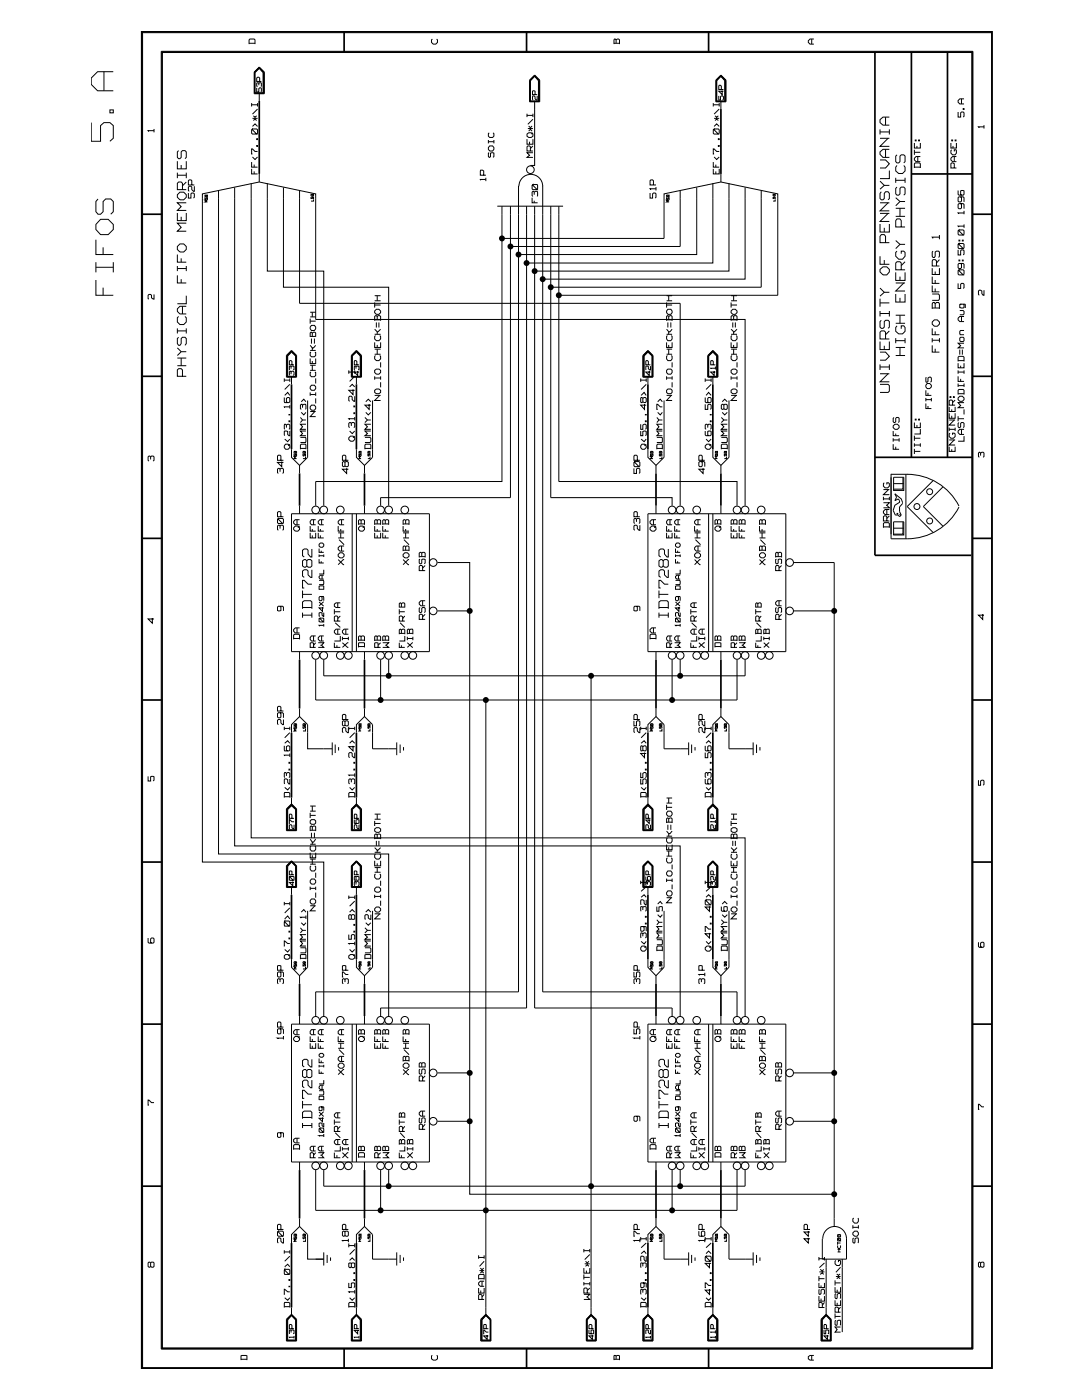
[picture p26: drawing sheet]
<svg xmlns="http://www.w3.org/2000/svg" width="216mm" height="279mm" viewBox="0 0 216 279" stroke-linecap="round" stroke-linejoin="round" font-family="sans-serif">
<g fill="none" stroke="#000" stroke-width=".2">
<path d="M20.7 14.3v3.8M22.6 14.3h-3.1l-1.3 1.3v1.2l1.3 1.3h3.1M28.4 6.5h169.5v266.5h-169.5zM32.2 10.2h161.9v259h-161.9zM49.7 8.8v-.8l.2-.2h.8l.2 .2v.8M49.7 8.6h1.2M50.7 14.4l1-1 1 1v4.3h-2zM50.8 14.5l.9-1 .9 1v4h-1.8M50.8 14.4l.9-.9 1 .9v4.2h-1.9zM50.9 18.5v-4l.8-.9 .8 .9v4M51.2 17.5v.9h.4v-.7l.2-.2h.3l.1 .2-.1 .7M51.6 17v-.4h-.4v.6l.2 .1"/>
<path d="M51.6 16.6h.6l-.1 .7M51.7 18.5v1.7M51.8 16.3v-.7l-.4-.2-.2 .2v.7h1M86.3 7.8l-.2 .2v.5l.3 .3h.6l.3-.3v-.5l-.2-.2M105.8 16.1l.9-.9 .8 .9v4.1M105.8 16.1l.9-.9 .7 .9v4.1h-1.6M105.8 16.1v4.1M106.7 15l1 1v4.3h-2v-4.3zM106.7 15.1l.9 .9v4.2h-1.9v-4.2zM106.8 18.9v-.7l-.5-.1v.8h.9M107.2 19.1v.9l-.4-.3v-.4l-.5-.2v.9M122.5 8.6h1.1"/>
<path d="M122.9 8.6v-.6l.5-.2 .2 .2v.8M122.9 8l-.3-.2-.1 1M143 16.1v4.1M143 16.1l.8-.9 .8 .9v4.1h-1.6M143 16.1l.8-.9 .9 .9v4.1M143.4 19.1v.9h.4v-.7l.1-.2 .5 .2v.5l-.2 .2M143.8 15l1.1 1v4.3h-2.1v-4.3zM143.8 15.1l1 .9v4.2h-1.9v-4.2zM143.9 17.9v-.7l-.4-.2-.1 .9h1M144.1 18.1v.8l-.7-.7h1M162 7.8v1M162.4 7.8h-.8l-.3 .3v.4l.3 .3h.8"/>
<path d="M191.9 19.7v1M192.4 19.7h-.9l-.3 .4v.3l.3 .3h.9M18.2 24.5v3.7h1.9v-3.1l.6-.6h1.2l.7 .6v2.5l-.7 .6M19.6 39.7l-.5 .5v2l.5 .6h.5l.5-.6v-2l.5-.5h1l.5 .5v2l-.5 .6M21.9 21.9h.7v.6h-.7zM30.7 26.1h-1.2l.2 .1M30.7 25.7v.7M35.4 32.2v1.5h1.8v-1.5M35.4 34.5v1.1M35.4 35h1.8M35.6 30.1l-.2 .2v1.1l.2 .3h.3l.3-.3v-1.1l.2-.2h.5l.3 .2v1.1l-.3 .3M35.9 38.4h.8l.5 .5v.5l-.5 .5h-.8l-.5-.5v-.5z"/>
<path d="M36.2 32.9v.8M36.4 37.8v-1.2l-.2-.3h-.6l-.2 .3v1.2h1.8M37.2 34.5v1.1M37.2 36.3l-.8 .8M37.6 38.5v1h.5v-.8l.2-.2h.3l.2 .2v.7l-.2 .1M38.3 36.9v-.8l-.2-.2h-.3l-.2 .2v.8h1.2M38.8 37.2v1l-.5-.4v-.5l-.2-.1h-.3l-.2 .1v.7l.2 .2M40.9 39.2h.5M41 39.5l-.1 .3h.2v-.3h.3l-.1 .3M41.1 39.2v-.3h.3v.4M41.1 38.9h-.2v.4M41.4 40h-.5l.2 .1-.2 .2h.5"/>
<path d="M43.6 38.1v132.3h34v32.4M46.8 37.4v131.4h88.9v34M50.1 36.6v130.6h98.6v35.6M50.2 33.7v1h1.2M50.2 32.3v1.1h1.2M50.2 20.9h1.2M50.2 20.6v.7M50.4 31.3l.5 .5 .5-.5M50.4 25.7v.2l.8 .9h-.8l-.2-.2v-.7zM50.4 25.7h.8l.2 .2v.7l-.2 .2M50.4 25.2l.5-.5 .5 .5M50.4 23.6h1"/>
<path d="M50.5 24l.4-.2 .3 .2M50.5 23.1l.4 .3v.4M50.7 32.9v.5M50.7 34.2v.5M51.2 29h.2v.2h-.2zM51.2 27.7h.2v.2h-.2zM51.2 23.1l-.3 .3M51.4 30.2h-.5l-.5-.5h-.2v1h.2M51.4 21.8l-1 1M51.4 20.6v.7M51.7 36.3l-11.3 2.4v133.3h24.2v30.8M51.7 36.3l11.3 2.4v25.1h85.7v37.1"/>
<path d="M51.7 34.7v1.6M53.3 36.6v17.5h11.3v46.8M56.6 37.4v19.9h21v43.6M59.8 38.1v22.4h75.9v40.4M62.1 39.3v.3h.2v-.3l.3 .1-.1 .2M62.3 38.8h-.2v.3h.5v-.3h-.3v.3M62.6 39.8v.3h-.5M96.5 35v-.9l-.6-.1-.1 1h1.1M96.9 35.8h-1.1l.1 .2M96.9 35.5v.7M97.5 27.9v.7M97.5 28.3h1.1"/>
<path d="M97.6 30.5l-.1 .1v.6l.1 .2 .3-.2v-.6h.7v.6l-.2 .2M97.6 26.5l-.1 .2v.5l.2 .2h.6l.3-.2v-.5l-.2-.2M97.7 29.1h.6l.3 .4v.3l-.3 .3h-.6l-.2-.3v-.3zM98.6 27.9v.7M103.5 37.1v160.9h-40.5v4.8M103.5 37.2a2.37 2.37 0 0 1 2.4-2.4 2.37 2.37 0 0 1 2.4 2.4M105.2 27.8v1h1.1v-1M105.2 26.8l.3-.3h.5l.3 .3v.4l-.3 .2h-.5l-.3-.2zM105.2 22.7v.7M105.2 23h1.1M105.3 25.7h1M105.5 26.2l.3-.4 .4 .4"/>
<path d="M105.5 25.1l.3 .4v.3M105.7 28.3v.5M105.8 30.1v-.8l-.1-.2h-.4l-.1 .2v.8h1.1M106.2 39.5v1h1.1M106.2 37l.1-.2v.2l.9 .8h-.9l-.1-.1zM106.2 25.1l-.4 .4M106.3 36.8h.9v1M106.3 30.5h-1.1l.5 .5-.5 .4h1.1M106.3 29.1l-.5 .5M106.3 26.5l-.3 .3M106.3 23.8l-1 1M106.3 22.7v.7"/>
<path d="M106.6 38.9v-.5l-.3-.2-.1 .2v.6l.1 .2M106.6 38.4l.6-.2v1M106.7 20.2v12.8h-.9M108.3 37.1v160.9h38.8v4.8M129.7 38.5v1h.5v-.8l.2-.2h.3l.2 .2v.7l-.2 .1M130.4 36.9v-.8l-.2-.2h-.3l-.2 .2v.8h1.2M130.9 37.7h-1.2l.2 .1M130.9 37.3v.7M133 39.2h.5M133.1 39.5l-.1 .3h.3v-.3h.2l-.1 .3M133.3 39.2v-.3h.2v.4M133.3 38.9h-.3v.4"/>
<path d="M133.5 40h-.5l.3 .1-.3 .2h.5M135.7 38.1v11.1h-33.8v50.1h-26v1.6M139 37.4v13.4h-35.5M142.2 36.6v15.9h-37.1v-11.4M142.3 33.7v1h1.2v-1M142.3 32.3v1.1h1.2M142.3 20.6v.7M142.3 20.9h1.2M142.5 31.3l.5 .5 .5-.5M142.5 25.7v.2l.8 .9h-.8l-.2-.2v-.7zM142.5 25.7h.8l.2 .2v.7l-.2 .2M142.5 25.2l.5-.5 .5 .5"/>
<path d="M142.5 23.6h1M142.7 24l.3-.2 .3 .2M142.7 23.1l.3 .3v.4M142.8 32.9v.5M142.8 34.2v.5M143.3 29h.2v.2h-.2zM143.3 27.7h.2v.2h-.2zM143.3 23.1l-.3 .3M143.5 30.2h-.5l-.5-.5h-.2v1h.2M143.5 21.8l-1 1M143.5 20.6v.7M143.8 36.3l-11.3 2.4v8.9h-32.3v48.5h-37.2v4.8"/>
<path d="M143.8 36.3l11.4 2.4v20.2h-43.7M143.8 20.2v1.6M143.8 34.7v1.6M145.5 36.6v17.5h-38.8M148.7 37.4v18.3h-40.4M151.9 38.1v19.2h-42M154.3 39.3v.3h.1l.1-.3 .2 .1-.1 .2M154.4 38.8h-.1v.3h.4v-.3h-.3v.3M154.7 39.8v.3h-.4M175.6 31.9h1.1l.8 .8-.8 .8h-1.1M175.6 25.8v1M175.6 36.2l.8 .8"/>
<path d="M175.6 27.6h1.9M175.6 26.3h1.9M175.9 38.3l-.3 .3v1l.3 .3h.3l.2-.3v-1l.3-.3h.5l.3 .3v1l-.3 .3M176.7 23.4v1.6M176.7 29.8v1.6M177.2 27.6l-1.6 1.6h1.9M177.5 37h-1.1l-.8 .8M177.5 34v1.6h-1.9M177.5 29.8h-1.3l-.6 .5v.5l.6 .6h1.3M177.5 23.4h-1.3l-.6 .5v.6l.6 .5h1.3M177.5 25.8v1M178.7 35.5v1"/>
<path d="M178.7 39.5l.9 .7M178.7 36h1.9M179 37.3l-.3 .3v1.1l.3 .2h.3l.3-.2v-1.1l.2-.3h.5l.3 .3v1.1l-.3 .2M179 33l-.3 .4v.7l.6 .5h.8l.5-.5v-.7l-.3-.4M179 30.9l-.3 .3v1.1l.3 .2h.3l.3-.2v-1.1l.2-.3h.5l.3 .3v1.1l-.3 .2M180.6 35.5v1M182.5 33.5v-.8l.1-.2h.9l.1 .2v.8M182.5 28.5v1h1.1v-1M182.5 33.4h1.1M182.5 29.9v1M182.5 30.4h1.1M182.6 27.9h.2v.2h-.2z"/>
<path d="M183 29.1v.4M183.1 31.2v1.1M183.3 27.9h.2v.2h-.2zM183.6 31.2h-.8l-.3 .4v.3l.3 .4h.8M189.7 28.5v1h1.1v-1M189.9 27.9h.2v.2h-.2zM189.9 29.9l-.2 .2v.5l.4 .3h.5l.2-.3v-.7h-.4v.3M190.2 29.1v.4M190.4 33.5v-.8l-.5-.2-.2 .2v.8h1.1M190.4 31.2v1.1M190.6 27.9h.2v.2h-.2zM190.8 31.2h-.7l-.4 .4v.3l.4 .4h.7"/>
<path d="M191.2 38v.8l.1 .1h.9l.2-.1v-.7h-.7v.7l.2 .1M191.2 22.4v1h.5v-.9l.2-.1h.3l.2 .1v.7l-.2 .2M191.7 39.3l.2 .2v.6l-.2 .2h-.4l-.1-.2v-.6l.1-.2h.9l.2 .2v.8M192.2 21.7h.2v.1h-.2zM196.3 25.3h-1.1l.2 .2M196.3 25v.7M19.1 55.9v3h3.5M19.1 47.8v3h3.5M19.1 52.3v2.1M19.1 53.3h3.5M20.1 43.8h1.5l1 1v1l-1 1h-1.5l-1-1v-1zM20.6 49.4v1.4"/>
<path d="M20.6 57.4v1.5M22.6 52.3v2.1M30.7 58.8v.9l-.5-.3v-.5l-.1-.1h-.4l-.2 .1v.7l.2 .1M35.4 54.9v1.6h1.8M35.4 50.8v1.5h1.8M35.4 49.2l.5-.5h.8l.5 .5v.6l-.5 .5h-.8l-.5-.5zM35.4 42.5v1.5h1.8v-1.5M35.4 53.1v1M35.4 53.6h1.8M36.2 43.3v.7M36.2 51.6v.7M36.2 55.7v.8"/>
<path d="M37.2 59v1.6h-1.8M37.2 44.5h-1.8l.8 .9-.8 .7h1.8M37.2 40.5h-1.8l.8 .7-.8 .8h1.8M37.2 53.1v1M74.8 59h1.1M75.3 59v1M99.2 41.1h13.2M100.2 41.1v6.5M101.9 41.1v8.1M105.1 52.5v148.7h-29.2v1.6M106.6 40v.5M106.7 41.1v160.1h27.4v1.6"/>
<path d="M109.9 41.1v58.2h24.2v1.6M111.5 41.1v55h35.6v4.8M133 59h1.1M133.4 59v1M145.9 59h1.2M146.4 59v1M175.6 53.8l.6-.5h.8l.5 .5v.5l-.5 .6h-.8l-.6-.6zM175.6 51.1v1.6h1.9M175.6 44.7v1.6h1.9v-1.6M175.6 59.6v1.6M175.6 57.5l.8 .8M175.6 42.6h1.9"/>
<path d="M175.6 40.5h1.9M176.4 45.5v.8M176.4 51.9v.8M176.7 48.4v-1.2l-.3-.4h-.5l-.3 .4v1.2h1.9M177.2 42.6l-1.6 1.6h1.9M177.2 40.5l-1.6 1.6h1.9M177.5 58.3h-1.1l-.8 .8M178.7 58.7v1.6h1.9v-1.6M178.7 54.4v1.6h1.9v-1.6M178.7 56.5h1.9M178.7 48l.9 .8M178.7 43.2h1.9"/>
<path d="M178.7 41.6h1.9M179 50.1l-.3 .3v.7l.6 .6h.8l.5-.6v-.7l-.3-.3h-.5v.5M179.6 41.6v1.6M179.6 55.2v.8M179.6 59.4v.9M179.8 53.8v-1.3l-.2-.3h-.6l-.3 .3v1.3h1.9M179.8 45.3v-1.3l-.2-.3h-.6l-.3 .3v1.3h1.9M180.3 56.5l-1.6 1.6h1.9M180.6 48.8h-1l-.9 .8M180.6 40.2h-1l-.9 .9M180.6 52.2l-.8 .8M186 58.7h1.3l.2 .2v.8l-.2 .2h-1.3"/>
<path d="M186 57v1.3h1.5M186 55.2v1.4h1.5M186 53.5v1.3h1.5v-1.3M186.2 50.1l-.2 .2v.8l.2 .3h.2l.2-.3v-.8l.3-.2h.4l.2 .2v.8l-.2 .3M186.6 54.2v.6M186.6 55.9v.7M186.6 57.6v.7M186.9 53.1v-1l-.3-.3h-.4l-.2 .3v1h1.5M187.5 47.3h-1.5l.2 .3M187.5 46.9v.9M187.5 51.8l-.6 .7M191.2 56.6v1h.5v-.9l.2-.1h.3l.2 .1v.7l-.2 .2"/>
<path d="M191.2 54l.1-.2v.2l.9 .9h-.9l-.1-.2zM191.2 49.9v1h.5v-.9l.2-.1h.3l.2 .1v.7l-.2 .2M191.2 48.8l.1-.2v.2l.9 .8h-.9l-.1-.2zM191.3 51.9h.2v.2h-.2zM191.3 47.9h.2v.2h-.2zM191.3 53.8h.9l.2 .2v.7l-.2 .2M191.3 48.6h.9l.2 .2v.6l-.2 .2M191.3 45.9v.2l.9 .8h-.9l-.1-.2v-.6zM191.3 45.9h.9l.2 .2v.6l-.2 .2M191.7 52.6l.2 .1v.7l-.2 .2h-.4l-.1-.2v-.7l.1-.1h.9l.2 .1v.9M191.7 40.6l.2 .2v.7l-.2 .2h-.4l-.1-.2v-.7l.1-.2h.9l.2 .2v.9M192 51.9h.2v.2h-.2z"/>
<path d="M192 47.9h.2v.2h-.2zM192.4 45.1h-1.2l.1 .2M192.4 42.5h-1.2l.1 .2M192.4 42.1v.7M192.4 44.8v.7M196.3 57.9v1h-.1l-.3-.3v-.5l-.2-.2-.5 .2v.7l.2 .1M35.4 73h1.8M35.4 71.5h1.8M35.4 69.4l.8 .8M35.4 65.5v1M35.4 66h1.8M35.6 67.3l-.2 .3v1l.2 .3h.3l.3-.3v-1l.2-.3h.5l.3 .3v1l-.3 .3"/>
<path d="M35.6 63.2l-.2 .2v.9l.5 .5h.8l.5-.5v-.9l-.3-.2M36.2 71.5v1.5M36.4 75.1v-1.3l-.2-.2h-.6l-.2 .2v1.3h1.8M36.4 61.1v1.6M37.2 70.2h-1l-.8 .8M37.2 61.1h-1.3l-.5 .5v.5l.5 .6h1.3M37.2 65.5v1M56.7 79.3l.1 1h.9l.1-.1v-.7l-.1-.2-.6 .2v.7l.3 .1M56.7 75.9h1.1M56.7 75.5v.7M56.8 78.9l.6-.6 .4 .6M57.8 75.5v.7"/>
<path d="M57.8 76.7l-1 1M58.1 74.7v-.4l-.3-.2v.8M58.1 74.3l.2-.2 .4 .2v.5l-.2 .1M58.1 73.6v-.4l-.3-.1v.7M58.1 73.2h.6v.5l-.2 .1M58.2 69.9l1 1.1v4.3h-2.1v-4.3zM58.2 70l.9 1v4.2h-1.9v-4.2zM58.2 75.1v1.6M58.3 72.8v-.7l-.5-.1-.1 .8h1M59 71v4.2M59 71l-.8-.9-.9 .9v4.2M59 71l-.8-.7-.8 .7v4.1h1.6"/>
<path d="M61.4 79.9v11.4l-1.6 1.6M61.9 71.5v1.1h1.1v-1.1M61.9 63.6v1M61.9 78.3v.7M61.9 78.7h1.1M61.9 73.9h1.1M61.9 72.9h1.1M61.9 69.9h1.1M61.9 68.9l.4 .5M61.9 67.1h1.1M61.9 64.1h1.1M61.9 63.2h1.1"/>
<path d="M61.9 62.3h1.1M62.1 74.3h-.2v.6l.2 .3h.6l.3-.3v-.6h-.2M62.1 70.3l-.2 .1v.6l.2 .2h.6l.3-.2v-.6l-.2-.1M62.1 76.9h.6l.3 .3v.4l-.3 .3h-.6l-.2-.3v-.4zM62.1 64.9h.6l.3 .4v.3l-.3 .4h-.6l-.2-.4v-.3zM62.1 67.6v1M62.3 67.1v-.6l.5-.2 .2 .2v.7M62.3 66.5l-.2-.2-.2 .2v.7M62.3 62.3v.9M62.3 72.1v.5M62.3 72.9v1M62.7 67.6v1"/>
<path d="M63 68.9l-.4 .5h-.3v.5M63 75.5v1M63 78.3v.7M63 79.5v1M69.6 74.3h1.2M69.6 73.9v.7M69.8 77.2l.5-.5 .5 .5M70.3 71l.8-.7 .8 .7v4.1h-1.6M70.3 71l.8-.9 .9 .9v4.2M70.3 71v4.2M70.4 77.7v1l-.8-.8h1.2M70.8 79.1v1l-.5-.3v-.6l-.2-.1h-.3l-.2 .1v.7l.2 .2"/>
<path d="M70.8 73.9v.7M70.8 75.1l-1 1M71 73.6v-.4l-.2-.1v.7M71 73.2h.6v.5l-.1 .1M71.1 69.9l1 1.1v4.3h-2v-4.3zM71.1 70l1 1v4.2h-1.9v-4.2zM71.1 75.1v1.6M71.2 72.8v-.7l-.4-.1-.1 .8h.9M71.4 74.1v.8l-.7-.6h.9M74.3 79.9v11.4l-1.6 1.6M74.8 77.9l.3-.3h.5l.3 .3v.4l-.3 .3h-.5l-.3-.3zM74.8 73.9l.3-.2h.5l.3 .2v.4l-.3 .4h-.5l-.3-.4z"/>
<path d="M74.8 68.3v1h1.1v-1M74.8 62.1l.3-.4h.5l.3 .4v.3l-.3 .3h-.5l-.3-.3zM74.8 78.9h1.1M74.8 60.4v1M74.8 75.1v.7M74.8 75.4h1.1M74.8 70.7h1.1M74.8 69.7h1.1M74.8 66.7h1.1M74.8 65.7l.5 .5M74.8 63.8h1.1M74.8 60.9h1.1"/>
<path d="M74.8 60h1.1M74.9 71l-.1 .1v.5l.3 .4h.5l.3-.4v-.5l-.1-.1M74.9 67l-.1 .1v.5l.3 .4h.5l.3-.4v-.5l-.1-.1M75.1 64.3v1.1M75.3 63.8v-.6l.1-.2h.4l.1 .2v.8M75.3 63.2l-.2-.2-.3 .2v.8M75.3 68.8v.5M75.3 69.7v1M75.6 64.3v1.1M75.8 78.9l-1 1h1.1M75.9 65.7l-.5 .5h-.1v.5M75.9 72.3v1"/>
<path d="M75.9 75.1v.7M75.9 76.3v1M127.8 75.9h1.1M127.8 75.5v.7M127.9 78.9l.6-.6 .4 .6M128.3 79.5l.2-.2 .4 .2v.7l-.1 .1-.5-.1zM128.3 79.5l-.2-.2-.3 .2 .1 .8 .4-.1M128.9 76.7l-1 1M128.9 75.5v.7M129.3 69.9l1 1.1v4.3h-2v-4.3zM129.3 70l.9 1v4.2h-1.8v-4.2zM129.3 75.1v1.6"/>
<path d="M129.4 72.8v-.7l-.5-.1v.8h.9M129.5 74.1v.8l-.6-.6h.9M129.8 73.1v.7l-.4-.2v-.4l-.2-.1-.3 .1v.6M130.1 71v4.2M130.1 71l-.8-.9-.9 .9v4.2M130.1 71l-.8-.7-.8 .7v4.1h1.6M132.5 79.9v11.4l-1.6 1.6M133 77.9l.3-.3h.6l.2 .3v.4l-.2 .3h-.6l-.3-.3zM133 73.9l.3-.2h.6l.2 .2v.4l-.2 .4h-.6l-.3-.4zM133 68.3v1h1.1v-1M133 78.9h1.1M133 75.4h1.1"/>
<path d="M133 70.7h1.1M133 69.7h1.1M133 66.7h1.1M133 63.8h1.1M133 60.9h1.1M133 60h1.1M133 60.4v1M133 75.1v.7M133 65.7l.4 .5M133.2 71l-.2 .1v.5l.3 .4h.6l.2-.4v-.5l-.2-.1M133.2 67l-.2 .1v.5l.3 .4h.6l.2-.4v-.5l-.2-.1M133.3 61.7h.6l.2 .4v.3l-.2 .3h-.6l-.3-.3v-.3z"/>
<path d="M133.3 64.3v1.1M133.4 63.8v-.6l.5-.2 .2 .2v.8M133.4 63.2l-.1-.2-.3 .2v.8M133.4 68.8v.5M133.4 69.7v1M133.9 64.3v1.1M133.9 78.9l-.9 1h1.1M134.1 65.7l-.4 .5h-.3v.5M134.1 72.3v1M134.1 75.1v.7M134.1 76.3v1M140.7 79.3v.9l.2 .1h.8l.2-.1v-.7l-.2-.2h-.3l-.2 .2v.7l.2 .1"/>
<path d="M140.7 75.5v.7M140.7 75.9h1.2M140.9 78.9l.5-.6 .5 .6M141.4 71l.8-.7 .8 .7v4.1h-1.6M141.4 71l.8-.9 .9 .9v4.2M141.4 71v4.2M141.9 76.7l-1 1M141.9 75.5v.7M142.2 69.9l1.1 1.1v4.3h-2.1v-4.3zM142.2 70l1 1v4.2h-1.9v-4.2zM142.2 75.1v1.6M142.3 72.8v-.7l-.4-.1-.1 .8h.9"/>
<path d="M142.5 74.1v.8l-.7-.6h.9M142.7 73.5h-.9l.1 .1M142.7 73.2v.5M145.5 79.9v11.4l-1.7 1.6M145.9 77.9l.3-.3h.5l.4 .3v.4l-.4 .3h-.5l-.3-.3zM145.9 73.9l.3-.2h.5l.4 .2v.4l-.4 .4h-.5l-.3-.4zM145.9 68.3v1h1.2v-1M145.9 62.1l.3-.4h.5l.4 .4v.3l-.4 .3h-.5l-.3-.3zM145.9 78.9h1.2M145.9 75.4h1.2M145.9 70.7h1.2M145.9 69.7h1.2"/>
<path d="M145.9 66.7h1.2M145.9 63.8h1.2M145.9 60.9h1.2M145.9 60h1.2M145.9 60.4v1M145.9 75.1v.7M145.9 65.7l.5 .5M146 71l-.1 .1v.5l.3 .4h.5l.4-.4v-.5l-.2-.1M146 67l-.1 .1v.5l.3 .4h.5l.4-.4v-.5l-.2-.1M146.2 64.3v1.1M146.4 63.8v-.6l.2-.2h.3l.2 .2v.8M146.4 63.2l-.2-.2-.3 .2v.8"/>
<path d="M146.4 68.8v.5M146.4 69.7v1M146.7 64.3v1.1M146.9 78.9l-1 1h1.2M147.1 65.7l-.5 .5h-.2v.5M147.1 72.3v1M147.1 75.1v.7M147.1 76.3v1M175.6 76.7h1.6l.3 .3v1.1l-.3 .2h-1.6M175.6 70.3h1.1l.8 .8-.8 .8h-1.1M175.6 68.2v1.6h1.9v-1.6M175.6 74.6h1.9"/>
<path d="M175.6 62.1v1.1M175.6 72.7v1.1M175.6 73.2h1.9M175.6 62.6h1.9M175.6 60.5h1.9M175.9 63.9l-.3 .3v1.1l.3 .2h.3l.2-.2v-1.1l.3-.3h.5l.3 .3v1.1l-.3 .2M176.4 69v.8M176.7 67.6v-1.3l-.3-.3h-.5l-.3 .3v1.3h1.9M177.2 74.6l-1.6 1.6h1.9M177.5 62.1v1.1M177.5 72.7v1.1M177.5 66l-.8 .8"/>
<path d="M178.7 71h1.9M178.7 69.3h1.9M178.7 67.5v1M178.7 68h1.9M178.7 64.5h1.9M178.7 62.9h1.9M179 65l-.3 .4v.7l.6 .5h.8l.5-.5v-.7l-.3-.4h-.5v.6M179.6 62.9v1.6M179.6 69.3v1.7M180.6 67.5v1M184.7 77.9v1h1.1M184.7 79.4v.7"/>
<path d="M184.7 79.8h1.1M184.8 75.3v1l.4-.2v-.7l.2-.1 .4 .1v.7l-.1 .2M185 76.5h.5l.3 .4v.3l-.3 .4h-.5l-.3-.4v-.3zM185.2 78.4v.5M185.8 79.4v.7M186 68.9v1.4h1.5M186 65.5v1.3h1.5M186 64.3l.4-.5h.6l.5 .5v.4l-.5 .4h-.6l-.4-.4zM186 67.5v.8M186 67.9h1.5M186 61.5h1.5M186.6 61.5v-.9l.3-.2h.4l.2 .2v1"/>
<path d="M186.6 60.6l-.2-.2h-.2l-.2 .2v1M186.6 66.1v.7M186.6 69.6v.7M187.5 67.5v.8M189.6 79.2h.1v.1h-.1zM190.2 79.2h.2v.1h-.2zM190.6 79.8l-.5 .5M191.2 79.4l.3-.3h.5l.4 .3v.4l-.4 .3h-.5l-.3-.3zM191.2 78.7v-.8l.1-.2h.9l.2 .2v.8M191.2 75.1v1h1.2M191.2 72.5v.9h1.2v-.9M191.2 72.1v-.8l.1-.2h.9l.2 .2v.8"/>
<path d="M191.2 73.9v.7M191.2 76.5v.7M191.2 78.6h1.2M191.2 77h1.2M191.2 74.3h1.2M191.2 72h1.2M191.5 62h.7l.2 .1v.6l-.2 .1h-.7M191.5 60.7h1l.1 .8M191.5 69.8v1M191.5 66.8h.9M191.7 67.3h.5l.2 .2v.5l-.2 .2h-.5l-.2-.2v-.5zM191.7 73v.4"/>
<path d="M191.7 75.6v.5M191.9 60.7l-.4 .1v.6l.4 .1 .5-.1v-.6l-.2-.1M191.9 63.2v1M192 69.8v1M192.4 68.5h-1.2l.5 .5-.5 .4h1.2M192.4 66h-.7l-.2 .1v.5l.2 .2M192.4 63.2h-.9l-.3 .3v.3l.3 .4h.9M192.4 73.9v.7M192.4 76.5v.7M30.1 91.7v-.5l-.4-.2-.2 .2v.7l.2 .1M30.1 91.2l.1-.2h.4l.1 .2v.7l-.1 .1M55.9 94.1v-.5l-.4-.1-.1 .1v.7l.1 .2"/>
<path d="M55.9 93.6l.1-.1h.4l.2 .1v.7l-.2 .2M56 91.9v-.9l-.1-.2h-.4l-.1 .2v.9h1.2M56.2 92.1v1l-.8-.8h1.2M56.8 87.6l.6 .5 .4-.5M57 88.6h.5l.3 .4v.3l-.3 .4h-.5l-.3-.4v-.3zM57.1 85.3v-.5l-.3-.1v1M57.1 84.8l.3-.1 .4 .1v.7l-.1 .2M57.7 84h.1v.2h-.1zM57.7 82.7l.1 .1zM57.8 86v1l-.4-.3v-.6l-.3-.1-.4 .1 .1 .9M57.8 81.2h-1.1l.1 .2M57.8 88.6l-.3 .4"/>
<path d="M57.8 80.9v.6M58.2 89.7v1.6l1.6 1.6v1.6M58.7 90.4h.5M58.8 90.6l-.1 .3 .1 .1 .1-.4h.2v.4M58.9 90.4v-.3h.2l.1 .4M58.9 90.2h-.2v.3M59.2 91.1h-.5l.2 .3-.2 .1h.5M59.9 89.7v-.9l.2-.2h.9v1.1M59.9 87.3h1.1v.2v.8h-1.1M59.9 89.5h1.1M59.9 83.3l.5 .5M60.1 82.3l.5 .5 .4-.5"/>
<path d="M60.1 80.2l.5-.5 .4 .5M60.4 81.4v-.5l-.3-.2-.2 .2v.6l.2 .2M60.4 80.9l.6-.2v1M60.5 90.4h.5M60.5 90.6v.3l.1 .1 .1-.4h.2v.4M60.7 90.4v-.3h.2l.1 .4M60.7 90.2h-.2v.3M61 91.1v.4h-.5M61 86h-1.1l.5 .5-.5 .5h1.1M61 84.7h-1.1l.5 .5-.5 .5h1.1M61 83.8h-.6l-.5 .5M61.9 82.1h1.1"/>
<path d="M62.1 80.9h.6l.3 .3v.3l-.3 .4h-.6l-.2-.4v-.3zM62.8 82.1l-.9 1h1.1M68.8 92.3l.2-.2h.3l.2 .2v.7l-.2 .1h-.3l-.2-.1zM68.8 92.3l-.1-.2-.4 .2v.7l.2 .1 .3-.1M69 91.9v-.9l-.2-.2h-.3l-.2 .2v.9h1.2M69.2 93.5v1l-.9-.9h1.2M69.6 87.4l.3-.4h.5l.4 .4v.3l-.4 .4h-.5l-.3-.4zM69.8 86l.5 .5 .5-.5M70.1 85v-.5l-.3-.2-.2 .2v.7l.2 .1M70.1 84.5l.2-.2h.3l.2 .2v.7l-.2 .1M70.6 82.4h.2v.1h-.2zM70.6 81h.2v.2h-.2z"/>
<path d="M70.8 83.6h-1.2l.2 .1M70.8 87l-.4 .4M70.8 83.2v.7M71.1 89.7v1.6l1.6 1.6v1.6M71.6 90.4h.5M71.7 90.6l-.1 .3 .1 .1 .1-.3 .3-.1v.4M71.8 90.4v-.2l.3-.1v.4M71.8 90.2h-.2v.3M72.1 91.1h-.5l.2 .3-.2 .1h.5M72.8 89.7v-.9l.2-.2h.8l.2 .2v.9M72.8 87.3h1l.2 .2v.6l-.2 .2h-1M72.8 89.5h1.2"/>
<path d="M72.8 83.3l.5 .5M73 82.3l.5 .5 .5-.5M73 80.2l.5-.5 .5 .5M73.4 90.4h.4M73.5 90.6l-.1 .3 .1 .1 .1-.3 .2-.1v.4M73.6 90.4v-.2l.2-.1v.4M73.6 90.2h-.2v.3M73.7 80.7v1l-.9-.8h1.2M73.8 91.1v.4h-.4M74 86h-1.2l.5 .5-.5 .5h1.2M74 84.7h-1.2l.5 .5-.5 .5h1.2M74 83.8h-.7l-.5 .5"/>
<path d="M126.5 93.5v1h.5v-.9l.2-.1h.3l.2 .1v.7l-.2 .2M126.5 92.3l.2-.2v.2l.8 .8h-.8l-.2-.1zM126.7 92.1h.8l.2 .2v.7l-.2 .1M127.2 91.9v-.9l-.2-.2h-.3l-.2 .2v.9h1.2M127.8 86v1h.5v-.9h.6v.7l-.1 .2M127.8 84.7v1h.5v-.9l.2-.1 .4 .1v.7l-.1 .2M127.9 87.6l.6 .5 .4-.5M128.1 88.6h.5l.3 .4v.3l-.3 .4h-.5l-.3-.4v-.3zM128.6 80.7v1l-.8-.8h1.1M128.8 84h.1v.2h-.1zM128.8 82.7l.1 .1zM128.9 88.6l-.3 .4"/>
<path d="M129.3 89.7v1.6l1.6 1.6v1.6M129.8 90.4h.5M129.9 90.6l-.1 .3 .2 .1v-.4h.2v.4M130 90.4v-.3h.2l.1 .4M130 90.2h-.2v.3M130.3 91.1h-.5l.2 .3-.2 .1h.5M131.1 89.7v-.9l.1-.2h.9l.1 1.1M131.1 87.3h1l.1 .2-.1 .8h-1M131.1 89.5h1.1M131.1 83.3l.4 .5M131.2 82.3l.5 .5 .5-.5M131.2 80.2l.5-.5 .5 .5"/>
<path d="M131.6 90.4h.5M131.7 90.6l-.1 .3 .1 .1 .1-.4h.2v.4M131.8 90.4v-.3h.2l.1 .4M131.8 90.2h-.2v.3M132.1 91.1v.4h-.5M132.2 86h-1.1l.4 .5-.4 .5h1.1M132.2 84.7h-1.1l.4 .5-.4 .5h1.1M132.2 83.8h-.7l-.4 .5M132.2 81.2h-.5l-.5-.5h-.1v1h.1M140 92.1l.1 .2v.7l-.1 .1h-.4l-.2-.1v-.7l.2-.2h.9l.1 .2v.8M140.1 91.9v-.9l-.1-.2h-.4l-.2 .2v.9h1.2M140.3 93.5v1l-.9-.9h1.2"/>
<path d="M140.7 86v.8l.2 .2h.8l.2-.2v-.7h-.7v.7l.2 .2M140.7 80.7v1h.5v-.8l.2-.2h.3l.2 .2v.6l-.2 .2M140.9 87.6l.5 .5 .5-.5M141.1 88.6h.5l.3 .4v.3l-.3 .4h-.5l-.4-.4v-.3zM141.2 85.3v-.5l-.3-.1-.2 .1v.7l.2 .2M141.2 84.8l.2-.1h.3l.2 .1v.7l-.2 .2M141.7 84h.2v.2h-.2zM141.7 82.7l.2 .1zM141.9 88.6l-.3 .4M142.2 89.7v1.6l1.6 1.6v1.6M142.7 90.4h.5M142.8 90.6l-.1 .3 .1 .1 .1-.3 .3-.1v.4"/>
<path d="M142.9 90.4v-.2l.3-.1v.4M142.9 90.2h-.2v.3M143.2 91.1h-.5l.2 .3-.2 .1h.5M143.9 89.7v-.9l.2-.2h.8l.2 .2v.9M143.9 87.3h1l.2 .2v.6l-.2 .2h-1M143.9 89.5h1.2M143.9 83.3l.5 .5M144.1 82.3l.5 .5 .5-.5M144.1 80.2l.5-.5 .5 .5M144.4 80.9l.2-.2h.3l.2 .2v.6l-.2 .2h-.3l-.2-.2zM144.4 80.9l-.1-.2-.4 .2v.6l.2 .2 .3-.2M144.5 90.4h.4"/>
<path d="M144.6 90.6l-.1 .3 .1 .1 .1-.3 .2-.1v.4M144.7 90.4v-.2l.2-.1v.4M144.7 90.2h-.2v.3M144.9 91.1v.4h-.4M145.1 86h-1.2l.5 .5-.5 .5h1.2M145.1 84.7h-1.2l.5 .5-.5 .5h1.2M145.1 83.8h-.7l-.5 .5M176.3 99.1v.7M176.3 99.6h1.2M176.3 97.7h1.2M176.4 96.4l-.1 .1v.5l.3 .4h.5l.4-.4v-.5l-.2-.1h-.3v.3M177.3 97.7l-1 1h1.2"/>
<path d="M177.5 99.1v.7M177.8 94.6v12.9a16.5 16.5 0 0 0 7.7-.9 11.6 11.6 0 0 0 5.9-5.4M177.8 94.7h3.3M178.2 88.6v1.1h1.2M178.2 86v1h1.2M178.2 87.8h1.2M178.2 87.5v.6M178.3 95.2h2v2.7h-2zM178.3 96.5h2M178.4 83.3l-.2 .2v.7l.4 .1 .1-.1v-.7l.2-.2h.3l.2 .2v.7l-.2 .1M178.6 98.6l1.2 1 .3 .6v.3l-.6 .7v.9l.3 .7-.3 .3-.3-.3h-.6l-.4-.9 .4-1.1 .9-.6v-.3l-.3-.3-.6 .3 .3-.7zM178.6 84.7h.5l.3 .3v.3l-.3 .4h-.5l-.4-.4v-.3z"/>
<path d="M178.7 86.5v.5M178.7 89.2v.5M179.4 87.5v.6M180.2 95.2v2.4h-1.9M180.8 94.7v12.8M181 94.7a11.6 11.6 0 0 1 10.4 6.3M182.5 84.3v1h1.1v-1M182.5 87v1M182.5 88.5v.7M182.5 89.6v1M182.5 90.1h1.1M182.5 88.8h1.1"/>
<path d="M182.5 87.5h1.1M182.6 83.7h.2v.1h-.2zM183 84.8v.5M183.3 83.7h.2v.1h-.2zM183.6 85.6v1h-1.1M183.6 88.5v.7M184.7 80.5v1h1.1M185.2 81v.5M186.2 95.9l-5.2 5.2 5.2 5.2M188.1 97.2l-3.9 3.9 3.9 3.9M189.4 89.2v.9h1.2v-.9M189.4 82.5v1h1.2v-1"/>
<path d="M189.4 81.2v.9h1.2v-.9M189.4 87.8h1.2M189.4 85.3v.7M189.4 85.7h1.2M189.4 83.8h1.2M189.6 86.4l-.2 .2v.5l.3 .4h.5l.4-.4v-.5l-.2-.2h-.3v.4M189.9 81.7v.4M189.9 83v.5M189.9 89.7v.4M190.1 80.9v-.9l-.2-.2h-.3l-.2 .2v.9h1.2M190.4 87.8l-1 1h1.2M190.4 83.8l-1 1h1.2"/>
<path d="M190.6 85.3v.7M191.2 83.1v1M191.2 83.6h1.2M191.3 84.3l-.1 .2v.7l.3 .1 .2-.1v-.7l.2-.2h.3l.2 .2v.7l-.2 .1M191.9 85.7v1M192.4 87v1.1h-1.2M192.4 85.7h-.9l-.3 .3v.4l.3 .3h.9M192.4 80.3h-1.2l.5 .6-.5 .5h1.2M192.4 81.7v1M195.7 90.9v-.5l-.3-.1-.2 .1v.7l.2 .2M195.7 90.4l.2-.1 .4 .1v.7l-.1 .2M55.5 103.5v.1l.9 .9h-.9l-.1-.2v-.7z"/>
<path d="M55.5 103.5h.9l.2 .1v.7l-.2 .2M55.9 105.5v-.5l-.4-.2-.1 .2v.7l.1 .1M55.9 105l.1-.2h.4l.2 .2v.7l-.2 .1M56 103.1v-.8l-.1-.2h-.4l-.1 .2v.8h1.2M58.2 102.5h27.5v27.5h-27.5zM58.9 105h.5l.4 .3v.4l-.4 .3h-.5l-.3-.3v-.4zM59.3 103.7v1M59.8 103.7h-.9l-.3 .4v.3l.3 .3h.9M59.8 100.9v1.6M59.8 105l-.4 .3M60.4 117.9v1.5M60.4 118.6h1.8"/>
<path d="M61.2 111.9l.3-.2h.5l.2 .2v1l-.2 .3h-.5l-.3-.3zM61.2 111.9l-.2-.2h-.3l-.3 .2v1l.3 .3h.3l.2-.3M61.9 106.3v1.1h1.1v-1.1M61.9 105v1h1.1M62.2 116.6h-.7l-.8-.8h-.3v1.5h.3M62.2 113.7v1.5h-.2l-.5-.5v-.7l-.3-.3h-.5l-.3 .3v1l.3 .2M62.2 109.6v1.6h-.2l-.5-.6v-.8l-.3-.2h-.5l-.3 .2v1.1l.3 .3M62.3 105.6v.4M62.3 106.8v.6M62.6 103.7v1M63 103.7h-.9l-.2 .4v.3l.2 .3h.9M63.5 106.3v1.1h1.1"/>
<path d="M63.5 105v1h1.1M63.7 117.7v-.7l.1-.1 .8 .1v.7M63.7 115.8h.8l.1 .2-.1 .7h-.8M63.7 111.6v.8h.9M63.7 109.5v.7h.9M63.7 110.7v.5M63.7 117.6h.9M63.7 110.9h.9M63.9 108.4h.4l.3 .2v.4l-.3 .2h-.4l-.2-.2v-.4zM63.9 105.6v.4M63.9 106.8v.6M64.1 119l.2 .2v.5l-.2 .2-.4-.2v-.5l.1-.2h.7l.1 .9"/>
<path d="M64.1 109.9v.3M64.1 112v.4M64.2 103.7v1M64.3 114.8v.8M64.6 103.7h-.8l-.3 .4v.3l.3 .3h.8M64.6 114.8h-.7l-.2 .3v.2l.2 .3h.7M64.6 113.7v.9h-.9M64.6 110.7v.5M67.5 111.7l1 1h.2M67.5 110.7l.3-.4h.5l.4 .4v.3l-.4 .3h-.5l-.3-.3zM67.5 105v1h1.2M67.5 107.4h1.2"/>
<path d="M67.5 106.3h1.2M67.6 107.7l1.1 1M68 105.6v.4M68 106.3v1.1M68.2 103.7v1M68.2 109v1M68.7 111.7h-.2l-1 1M68.7 109h-.9l-.3 .3v.3l.3 .4h.9M68.7 103.7h-.9l-.3 .4v.3l.3 .3h.9M70.3 102.5v27.5M71.1 102.5v27.5M71.5 104.6h1.2"/>
<path d="M71.9 105h.5l.3 .3v.4l-.3 .3h-.5l-.4-.3v-.4zM72.1 104.6v-.7l.1-.2h.4l.1 .2v.8M72.1 103.9l-.2-.2-.4 .2v.8M72.7 100.9v1.6M72.7 105l-.3 .3M74.8 106.3v1.1h1.1v-1.1M74.8 105v1h1.1M74.8 104.6h1.1M75.3 104.6v-.7l.1-.2h.4l.1 .2v.8M75.3 103.9l-.2-.2-.3 .2v.8M75.3 105.6v.4M75.3 106.8v.6"/>
<path d="M76.4 106.3v1.1h1.2M76.4 105v1h1.2M76.4 104.6h1.2M76.9 104.6v-.7l.1-.2h.4l.2 .2v.8M76.9 103.9l-.2-.2-.3 .2v.8M76.9 105.6v.4M76.9 106.8v.6M80.4 111.7l1 1h.2M80.4 110.7l.4-.4h.5l.3 .4v.3l-.3 .3h-.5l-.4-.3zM80.4 105v1h1.2M80.4 104.6h1.2M80.4 109.8h1.2"/>
<path d="M80.4 107.4h1.2M80.4 106.3h1.2M80.6 107.7l1 1M80.9 109.8v-.7l.2-.1h.3l.2 .1v.9M80.9 109.1l-.1-.1-.4 .1v.9M80.9 104.6v-.7l.2-.2h.3l.2 .2v.8M80.9 103.9l-.1-.2-.4 .2v.8M80.9 105.6v.4M80.9 106.3v1.1M81.6 111.7h-.2l-1 1M83.7 111.1h1.1M83.8 111.6l-.1 .1v.7l.1 .1 .4-.1v-.7h.6v.7l-.1 .1"/>
<path d="M84.2 111.1v-.7l.1-.2h.4l.1 .2v.9M84.2 110.4l-.2-.2-.3 .2v.9M84.3 113.9v-.9l-.1-.1h-.4l-.1 .1v.9h1.1M84.3 119.9v1M84.8 119.9h-.8l-.3 .3v.4l.3 .3h.8M84.8 112.9l-.5 .5M87.3 112.3h6.4v9.6M127 104.1v-.5l-.3-.1-.2 .1v.7l.2 .2M127 103.6l.2-.1h.3l.2 .1v.7l-.2 .2M127.2 103.1v-.8l-.2-.2h-.3l-.2 .2v.8h1.2M127.7 104.8v1l-.5-.3v-.5l-.2-.2h-.3l-.2 .2v.7l.2 .1M129.3 102.5h27.5v27.5h-27.5z"/>
<path d="M130 105h.6l.3 .3v.4l-.3 .3h-.6l-.3-.3v-.4zM130.4 103.7v1M130.9 103.7h-.9l-.3 .4v.3l.3 .3h.9M130.9 100.9v1.6M130.9 105l-.3 .3M131.5 117.9v1.5M131.5 118.6h1.8M132.3 111.9l.3-.2h.5l.2 .2v1l-.2 .3h-.5l-.3-.3zM132.3 111.9l-.2-.2h-.3l-.3 .2v1l.3 .3h.3l.2-.3M133 106.3v1.1h1.1v-1.1M133 105v1h1.1M133.3 116.6h-.7l-.8-.8h-.3v1.5h.3"/>
<path d="M133.3 113.7v1.5h-.2l-.5-.5v-.7l-.3-.3h-.5l-.3 .3v1l.3 .2M133.3 109.6v1.6h-.2l-.5-.6v-.8l-.3-.2h-.5l-.3 .2v1.1l.3 .3M133.4 105.6v.4M133.4 106.8v.6M133.7 103.7v1M134.1 103.7h-.8l-.3 .4v.3l.3 .3h.8M134.6 106.3v1.1h1.1M134.6 105v1h1.1M134.8 117.7v-.7l.2-.1 .7 .1v.7M134.8 115.8h.8l.1 .2-.1 .7h-.8M134.8 111.6v.8h.9M134.8 109.5v.7h.9"/>
<path d="M134.8 110.7v.5M134.8 117.6h.9M134.8 110.9h.9M135 108.4h.5l.2 .2v.4l-.2 .2h-.5l-.2-.2v-.4zM135 105.6v.4M135 106.8v.6M135.2 119l.2 .2v.5l-.2 .2-.4-.2v-.5l.2-.2h.6l.1 .9M135.2 109.9v.3M135.2 112v.4M135.3 103.7v1M135.4 114.8v.8M135.7 103.7h-.7l-.4 .4v.3l.4 .3h.7"/>
<path d="M135.7 114.8h-.7l-.2 .3v.2l.2 .3h.7M135.7 113.7v.9h-.9M135.7 110.7v.5M138.6 111.7l1 1h.2M138.6 110.7l.3-.4h.5l.4 .4v.3l-.4 .3h-.5l-.3-.3zM138.6 105v1h1.2M138.6 107.4h1.2M138.6 106.3h1.2M138.8 107.7l1 1M139.1 105.6v.4M139.1 106.3v1.1M139.3 103.7v1"/>
<path d="M139.3 109v1M139.8 111.7h-.2l-1 1M139.8 109h-.9l-.3 .3v.3l.3 .4h.9M139.8 103.7h-.9l-.3 .4v.3l.3 .3h.9M141.4 102.5v27.5M142.2 102.5v27.5M142.7 104.6h1.1M143 105h.5l.3 .3v.4l-.3 .3h-.5l-.3-.3v-.4zM143.2 104.6v-.7l.1-.2h.4l.1 .2v.8M143.2 103.9l-.2-.2-.3 .2v.8M143.8 100.9v1.6M143.8 105l-.3 .3"/>
<path d="M145.9 106.3v1.1h1.2v-1.1M145.9 105v1h1.2M145.9 104.6h1.2M146.4 104.6v-.7l.2-.2h.3l.2 .2v.8M146.4 103.9l-.2-.2-.3 .2v.8M146.4 105.6v.4M146.4 106.8v.6M147.5 106.3v1.1h1.2M147.5 105v1h1.2M147.5 104.6h1.2M148 104.6v-.7l.2-.2h.3l.2 .2v.8M148 103.9l-.2-.2-.3 .2v.8"/>
<path d="M148 105.6v.4M148 106.8v.6M151.6 111.7l1 1h.1M151.6 110.7l.3-.4h.5l.3 .4v.3l-.3 .3h-.5l-.3-.3zM151.6 105v1h1.1M151.6 104.6h1.1M151.6 109.8h1.1M151.6 107.4h1.1M151.6 106.3h1.1M151.7 107.7l1 1M152.1 109.8v-.7l.1-.1h.4l.1 .1v.9M152.1 109.1l-.2-.1-.3 .1v.9"/>
<path d="M152.1 104.6v-.7l.1-.2h.4l.1 .2v.8M152.1 103.9l-.2-.2-.3 .2v.8M152.1 105.6v.4M152.1 106.3v1.1M152.7 111.7h-.1l-1 1M154.8 111.1h1.2M154.9 111.6l-.1 .1v.7l.1 .1 .4-.1v-.7h.7v.7l-.2 .1M155.3 111.1v-.7l.1-.2h.4l.2 .2v.9M155.3 110.4l-.2-.2-.3 .2v.9M155.4 113.9v-.9l-.1-.1h-.4l-.1 .1v.9h1.2M155.4 119.9v1M156 119.9h-.9l-.3 .3v.4l.3 .3h.9"/>
<path d="M156 112.9l-.6 .5M158.4 112.3h8.1v9.6M176.3 105.3v-.8l.1-.2h.9l.2 .2v.8M176.3 100.3h1.2l-.5 .5M176.3 105.2h1.2M176.8 100.8h.2l.5 .5h-1.2M177 104v-.9l-.2-.1h-.4l-.1 .1v.9h1.2M177 101.7v1M177.5 101.7h-.9l-.3 .3v.4l.3 .3h.9M177.5 103l-.5 .5M178.3 104.1h2v2.7h-2zM178.3 105.4h2"/>
<path d="M179.5 102.6l.2 .3M180.2 104.1v2.5h-1.9M30.4 123.4v1l-.9-.9h1.2M55.9 121l.1 .2v.6h-.6v-.6l.1-.2h.9l.2 .2v.7M58.6 127.6v-.9l.2-.1h.8l.2 .1v.9M58.6 127.4h1.2M59.3 125.3v1M59.8 125.3h-.9l-.3 .3v.4l.3 .3h.9M59.8 130v1.7M60.4 121.5v-1.4l.3-.2h1.3l.2 .2v1.4M60.4 122.3v1M60.4 122.8h1.8"/>
<path d="M60.4 121.2h1.8M62.2 122.3v1M62.6 129.2v-.8h-.7v.8h1.1M62.6 126.9v1M63 126.9h-.9l-.2 .4v.3l.2 .3h.9M63 128.3l-.4 .5M63 131.7v8h33.9M63.5 128.3h1.1l-.4 .5M63.7 123.4h.1l.7 .7-.8-.1zM63.7 120.1l.9 .8M63.8 123.4h.8l-.1 .7M63.9 128.8h.3l.4 .4h-1.1"/>
<path d="M64.2 126.9v1M64.3 121.2v.8l-.6-.7h.9M64.6 124.8h-.9l.1 .2M64.6 122.3v.7l-.3-.2v-.5h-.6v.6l.1 .1M64.6 120.1l-.9 .8M64.6 126.9h-.8l-.3 .4v.3l.3 .3h.8M64.6 124.5v.6M64.6 131.7v3.2h13M66.7 128.3v.9h1.2M66.7 121.6v1M66.7 122.1h1.2M66.9 124.3l1 .9"/>
<path d="M67.2 128.8v.4M67.4 124v-.9l-.2-.2h-.3l-.2 .2v.9h1.2M67.4 120.3v.9M67.4 125.6v1M67.9 126.9v1h-1.2M67.9 125.6h-.8l-.4 .3v.3l.4 .4h.8M67.9 120.3h-.8l-.4 .3v.4l.4 .2h.8M67.9 122.9l-.5 .5M68.3 128.3l1 .9h.2M68.3 127.1v.7M68.3 127.4h1.2M69 125.6v1"/>
<path d="M69.5 128.3h-.2l-1 .9M69.5 125.6h-.8l-.4 .3v.3l.4 .4h.8M69.5 127.1v.7M71.5 129.2v-.8l.2-.1 1 .1v.8M71.5 127.8h1.2M71.5 129h1.2M72.1 127.8v-.7l.1-.2h.4l.1 .2v.8M72.1 127.1l-.2-.2-.4 .2v.8M72.7 130v1.7M74.8 127.8h1.1M75.3 127.8v-.7l.1-.2h.4l.1 .2v.8M75.3 127.1l-.2-.2-.3 .2v.8"/>
<path d="M75.4 129.2v-.8h-.6v.8h1.1M75.9 128.3l-.5 .5M75.9 131.7v8M76.4 128.3h1.2l-.6 .5M76.4 127.8h1.2M76.9 128.8l.7 .4h-1.2M76.9 127.8v-.7l.1-.2h.4l.2 .2v.8M76.9 127.1l-.2-.2-.3 .2v.8M77.6 134.9h40.3v101.8h30.8v-3.2M77.6 131.7v3.2M79.7 128.3v.9h1.1M79.7 121.6v1"/>
<path d="M79.7 126.4h1.1M79.7 122.1h1.1M79.7 121.2h1.1M79.8 124.3l1 .9M80.1 126.4v-.7l.5-.1 .2 .1v.9M80.1 125.7l-.2-.1-.2 .1v.9M80.1 121.2v-.7l.5-.2 .2 .2v.7M80.1 120.5l-.2-.2-.2 .2v.7M80.1 128.8v.4M80.3 124v-.9l-.5-.2-.1 .2v.9h1.1M80.8 126.9v1h-1.1M80.8 122.9l-.5 .5"/>
<path d="M81.3 128.3l1.1 .9M81.3 127.1v.7M81.3 127.4h1.1M81.3 126.4h1.1M81.7 126.4v-.7l.6-.1 .1 1M81.7 125.7l-.1-.1-.3 .1v.9M82.4 128.3l-1.1 .9M82.4 127.1v.7M83.8 121.2l-.1 .2v.7l.3 .2 .2-.2v-.7l.1-.2h.4l.1 .2v.7l-.1 .2M84.3 123.6v-.8l-.1-.2h-.4l-.1 .2v.8h1.1M84.8 122.6l-.5 .5M87.3 121.9h6.4v92.2h-6.4"/>
<path d="M127 121l.2 .2v.6h-.7v-.6l.2-.2h.8l.2 .2v.7M129.7 127.6v-.9l.2-.1h.8l.2 .1v.9M129.7 127.4h1.2M130.4 125.3v1M130.9 125.3h-.9l-.3 .3v.4l.3 .3h.9M130.9 130v1.7M131.5 121.5v-1.4l.3-.2h1.3l.2 .2v1.4M131.5 122.3v1M131.5 122.8h1.8M131.5 121.2h1.8M133.3 122.3v1M133.7 129.2v-.8h-.7v.8h1.1"/>
<path d="M133.7 126.9v1M134.1 126.9h-.8l-.3 .4v.3l.3 .3h.8M134.1 139.7h-37.2v101.9h50.2v-8.1M134.1 128.3l-.4 .5M134.1 131.7v8M134.6 128.3h1.1l-.4 .5M134.8 123.4h.2l.6 .7-.8-.1zM134.8 120.1l.9 .8M135 123.4h.7l-.1 .7M135 128.8h.3l.4 .4h-1.1M135.3 126.9v1M135.5 121.2v.8l-.7-.7h.9"/>
<path d="M135.7 124.8h-.9l.2 .2M135.7 122.3v.7l-.3-.2v-.5h-.6v.6l.2 .1M135.7 120.1l-.9 .8M135.7 126.9h-.7l-.4 .4v.3l.4 .3h.7M135.7 124.5v.6M135.7 131.7v3.2M137.8 128.3v.9h1.2M137.8 121.6v1M137.8 122.1h1.2M138 124.3l1 .9M138.3 128.8v.4M138.5 124v-.9l-.2-.2h-.3l-.2 .2v.9h1.2"/>
<path d="M138.5 120.3v.9M138.5 125.6v1M139 126.9v1h-1.2M139 125.6h-.8l-.4 .3v.3l.4 .4h.8M139 120.3h-.8l-.4 .3v.4l.4 .2h.8M139 122.9l-.5 .5M139.4 128.3l1.1 .9h.1M139.4 127.1v.7M139.4 127.4h1.2M140.1 125.6v1M140.6 128.3h-.1l-1.1 .9M140.6 125.6h-.8l-.4 .3v.3l.4 .4h.8"/>
<path d="M140.6 127.1v.7M142.7 129.2v-.8l.1-.1 1 .1v.8M142.7 127.8h1.1M142.7 129h1.1M143.2 127.8v-.7l.1-.2h.4l.1 .2v.8M143.2 127.1l-.2-.2-.3 .2v.8M143.8 130v1.7M145.9 127.8h1.2M146.4 127.8v-.7l.2-.2h.3l.2 .2v.8M146.4 127.1l-.2-.2-.3 .2v.8M146.6 129.2v-.8h-.7v.8h1.2M147.1 128.3l-.5 .5"/>
<path d="M147.1 131.7v8h-13M147.5 128.3h1.2l-.5 .5M147.5 127.8h1.2M148 128.8l.7 .4h-1.2M148 127.8v-.7l.2-.2h.3l.2 .2v.8M148 127.1l-.2-.2-.3 .2v.8M148.7 131.7v3.2h-30.8M150.8 128.3v.9h1.1M150.8 121.6v1M150.8 126.4h1.1M150.8 122.1h1.1M150.8 121.2h1.1"/>
<path d="M151 124.3l.9 .9M151.2 126.4v-.7l.5-.1 .2 .1v.9M151.2 125.7l-.2-.1-.2 .1v.9M151.2 121.2v-.7l.5-.2 .2 .2v.7M151.2 120.5l-.2-.2-.2 .2v.7M151.2 128.8v.4M151.5 124v-.9l-.5-.2-.2 .2v.9h1.1M151.9 126.9v1h-1.1M151.9 122.9l-.4 .5M152.4 128.3l1.1 .9M152.4 127.1v.7M152.4 127.4h1.1"/>
<path d="M152.4 126.4h1.1M152.8 126.4v-.7l.6-.1 .1 1M152.8 125.7l-.1-.1-.3 .1v.9M153.5 128.3l-1.1 .9M153.5 127.1v.7M154.9 121.2l-.1 .2v.7l.3 .2 .2-.2v-.7l.1-.2h.4l.2 .2v.7l-.2 .2M155.4 123.6v-.8l-.1-.2h-.4l-.1 .2v.8h1.2M156 122.6l-.6 .5M158.4 121.9h8.1v92.2h-8.1M196.1 122.6v1l-.9-.8h1.1M29.5 154.9v1h.6v-.9h.6v.7l-.1 .2M55.9 142.2l.1 .2v.7l-.1 .2h-.4l-.1-.2v-.7l.1-.2h.9l.2 .2v.9"/>
<path d="M56 141.9v-.8l-.1-.1h-.4l-.1 .1v.8h1.2M56.6 143.6v1l-.6-.3v-.5l-.1-.2h-.4l-.1 .2v.6l.1 .2M56.7 159.2l.1-1h.9l.1 .1v.9M56.7 148.8l.1 1.1h.9l.1-.2v-.7l-.1-.2-.6 .2v.7l.3 .2M56.7 145v.7M56.7 159h1.1M56.7 145.4h1.1M56.8 157.1l.6 .5 .4-.5M56.8 148.3l.6-.5 .4 .5M57.1 154.9v-.6l-.3-.1v1M57.1 154.3l.3-.1 .4 .1v.7l-.1 .2M57.7 153.5h.1v.2h-.1z"/>
<path d="M57.7 152.1h.1v.2h-.1zM57.8 155.4v1.1h-.1l-.3-.4v-.5l-.3-.2h-.3l-.1 .2 .1 .9M57.8 150.7h-1.1l.1 .2M57.8 145v.7M57.8 150.4v.6M57.8 146.2l-1 1M58.2 159.2v1.6M58.7 144.8h.5M58.8 144.9v.5l.1-.1v-.4l.3 .1-.1 .4M58.9 144.8v-.4h.2l.1 .5M58.9 144.5h-.2v.4M59.2 145.5h-.5l.2 .2-.2 .2h.5"/>
<path d="M59.8 141.4v1.6l-1.6 1.6v1.6M59.8 143l1.6 1.6v4.8h4.9M60.5 144.8h.5M60.5 144.9v.5l.2-.1v-.4l.3 .1-.1 .4M60.7 144.8v-.4h.2l.1 .5M60.7 144.5h-.2v.4M61 145.5v.4h-.5M66.3 148.2v2.5M66.9 148.6v1.7M67.6 149.1v.7M68.8 144l.2-.2h.3l.2 .2v.7l-.2 .2h-.3l-.2-.2zM68.8 144l-.1-.2-.4 .2v.7l.2 .2 .3-.2"/>
<path d="M69 143.6v-.9l-.2-.1h-.3l-.2 .1v.9h1.2M69.5 145.2v1l-.5-.3v-.5l-.2-.2h-.3l-.2 .2v.6l.2 .2M69.6 159.2v-.9l.2-.1h.8l.2 .1v.9M69.6 145v.7M69.6 159h1.2M69.6 145.4h1.2M69.8 157.1l.5 .5 .5-.5M69.8 148.3l.5-.5 .5 .5M70.1 156.1v-.5l-.3-.2-.2 .2v.7l.2 .2M70.1 155.6l.2-.2h.3l.2 .2v.7l-.2 .2M70.4 148.8v1.1l-.8-.9h1.2M70.6 153.5h.2v.2h-.2z"/>
<path d="M70.6 152.1h.2v.2h-.2zM70.8 154.7h-1.2l.2 .2M70.8 150.2v1l-.5-.3v-.5l-.2-.2h-.3l-.2 .2v.6l.2 .2M70.8 145v.7M70.8 154.3v.7M70.8 146.2l-1 1M71.1 159.2v1.6M71.6 144.8h.5M71.7 144.9l-.1 .4 .1 .1 .1-.4 .3-.1v.5M71.8 144.8v-.3l.3-.1v.5M71.8 144.5h-.2v.4M72.1 145.5h-.5l.2 .2-.2 .2h.5"/>
<path d="M72.7 141.4v1.6l-1.6 1.6v1.6M72.7 143l1.6 1.6v4.8h4.9M73.4 144.8h.4M73.5 144.9l-.1 .4 .1 .1 .1-.4 .2-.1v.5M73.6 144.8v-.3l.2-.1v.5M73.6 144.5h-.2v.4M73.8 145.5v.4h-.4M79.2 148.2v2.5M79.8 148.6v1.7M80.5 149.1v.7M126.5 143.8v1.1h.5v-.9l.2-.2h.3l.2 .2v.7l-.2 .2M127.2 143.6v-.9l-.2-.1h-.3l-.2 .1v.9h1.2"/>
<path d="M127.7 145.2v1l-.5-.3v-.5l-.2-.2h-.3l-.2 .2v.6l.2 .2M127.8 159.2l.1-1h.9l.1 .1v.9M127.8 155.4v1.1h.5v-.9l.2-.2 .4 .2v.7l-.1 .2M127.8 154.2v1h.5v-.9l.2-.1 .4 .1v.7l-.1 .2M127.8 145v.7M127.8 159h1.1M127.8 145.4h1.1M127.9 157.1l.6 .5 .4-.5M127.9 148.3l.6-.5 .4 .5M128.3 149l.2-.2 .4 .2v.7l-.1 .2-.5-.2zM128.3 149l-.2-.2-.3 .2 .1 .9 .4-.2M128.6 150.2v1l-.8-.8h1.1"/>
<path d="M128.8 153.5h.1v.2h-.1zM128.8 152.1h.1v.2h-.1zM128.9 145v.7M128.9 146.2l-1 1M129.3 159.2v1.6M129.8 144.8h.5M129.9 144.9v.5l.1-.1v-.4l.3 .1-.1 .4M130 144.8v-.4h.2l.1 .5M130 144.5h-.2v.4M130.3 145.5h-.5l.2 .2-.2 .2h.5M130.9 141.4v1.6l-1.6 1.6v1.6M130.9 143l1.6 1.6v4.8h4.9"/>
<path d="M131.6 144.8h.5M131.7 144.9v.5l.1-.1v-.4l.3 .1-.1 .4M131.8 144.8v-.4h.2l.1 .5M131.8 144.5h-.2v.4M132.1 145.5v.4h-.5M133 159.3h1.1M133.4 159.3v1M137.4 148.2v2.5M138 148.6v1.7M138.7 149.1v.7M140.1 143.6v-.9l-.1-.1h-.4l-.2 .1v.9h1.2M140.6 145.2v1l-.5-.3v-.5l-.1-.2h-.4l-.2 .2v.6l.2 .2"/>
<path d="M140.6 143.8v1.1l-.5-.4v-.5l-.1-.2h-.4l-.2 .2v.7l.2 .2M140.7 159.2v-.9l.2-.1h.8l.2 .1v.9M140.7 155.4v.9l.2 .2h.8l.2-.2v-.7l-.2-.2h-.3l-.2 .2v.7l.2 .2M140.7 150.2v1h.5v-.8l.2-.2h.3l.2 .2v.6l-.2 .2M140.7 148.8v.9l.2 .2h.8l.2-.2v-.7l-.2-.2h-.3l-.2 .2v.7l.2 .2M140.7 145v.7M140.7 159h1.2M140.7 145.4h1.2M140.9 157.1l.5 .5 .5-.5M140.9 148.3l.5-.5 .5 .5M141.2 154.9v-.6l-.3-.1-.2 .1v.7l.2 .2M141.2 154.3l.2-.1h.3l.2 .1v.7l-.2 .2"/>
<path d="M141.7 153.5h.2v.2h-.2zM141.7 152.1h.2v.2h-.2zM141.9 145v.7M141.9 146.2l-1 1M142.2 159.2v1.6M142.7 144.8h.5M142.8 144.9l-.1 .4 .1 .1 .1-.4 .3-.1v.5M142.9 144.8v-.3l.3-.1v.5M142.9 144.5h-.2v.4M143.2 145.5h-.5l.2 .2-.2 .2h.5M143.8 141.4v1.6l-1.6 1.6v1.6M143.8 143l1.7 1.6v4.8h4.8"/>
<path d="M144.5 144.8h.4M144.6 144.9l-.1 .4 .1 .1 .1-.4 .2-.1v.5M144.7 144.8v-.3l.2-.1v.5M144.7 144.5h-.2v.4M144.9 145.5v.4h-.4M150.3 148.2v2.5M151 148.6v1.7M151.6 149.1v.7M195.2 155.7v1h.5v-.8l.2-.2 .4 .2v.6l-.1 .2M57.1 172.8l1.1-1 1 1v4.3h-2.1zM57.2 172.8l1-.9 .9 .9v4.2h-1.9zM57.3 172.8l.9-.8 .8 .8v4.2h-1.7z"/>
<path d="M57.8 174.9l.7 .8-.8-.1zM57.8 174.9l.9 .1v.6l-.2 .1M58.2 160.4l1 1.1v4.3h-2.1v-4.3zM58.2 160.5l.9 1v4.2h-1.9v-4.2zM58.2 160.8l-.8 .7v4.1h1.6M58.2 177v1.6M58.2 160.8l.8 .7M58.3 163.3v-.7l-.5-.1-.1 .8h1M58.3 174.6v-.7l-.5-.1-.1 .8h1M58.4 175.9v.9l-.7-.7h1M58.7 164.6v.8l-.4-.2v-.4l-.5-.2v.8M58.7 164h-.4l-.6-.4 .1 .7"/>
<path d="M59 161.5v4.2M59 161.5l-.8-.8-.9 .8v4.2M59 172.9l-.8-.9-.8 .9v4.1M61.9 170.2v1h1.1v-1M61.9 163.8l.2-.2h.6l.3 .2v.5l-.3 .2h-.6l-.2-.2zM61.9 165.7h1.1M61.9 162.2v1M61.9 177v.6M61.9 177.3h1.1M61.9 172.5h1.1M61.9 171.4h1.1M61.9 168.5h1.1"/>
<path d="M61.9 167.5l.4 .6M61.9 162.7h1.1M61.9 161.9h1.1M61.9 160.9h1.1M62.1 172.8l-.2 .2v.5l.2 .3h.6l.3-.3v-.5l-.2-.2M62.1 168.8l-.2 .2v.5l.2 .3h.6l.3-.3v-.5l-.2-.2M62.1 179.4h.6l.3 .3v.4l-.3 .3h-.6l-.2-.3v-.4zM62.1 175.4h.6l.3 .4v.3l-.3 .3h-.6l-.2-.3v-.3zM62.1 166.2v1M62.3 165.7v-.7l.5-.2 .2 .2v.9M62.3 165l-.2-.2-.2 .2v.9M62.3 160.9v1"/>
<path d="M62.3 170.7v.5M62.3 171.4v1.1M62.7 166.2v1M63 167.5l-.4 .6h-.3v.4M63 174.2v1M63 177v.6M63 178.1v1.1M69.6 178.7v.7M69.6 179.1h1.2M70.1 172.8l1-1 1 1v4.3h-2zM70.2 172.8l.9-.9 1 .9v4.2h-1.9zM70.3 172.9l.8-.9 .8 .9v4.1"/>
<path d="M70.3 161.5l.8-.8 .9 .8v4.2M70.3 172.8l.8-.8 .9 .8v4.2h-1.7zM70.3 161.5v4.2M70.7 163.6l.1 .7h.8v-.6h-.6v.6h.2M70.8 178.7v.7M70.8 179.8l-1 1M71 176.5v-.4l-.2-.2v.9M71 176.1l.2-.2 .4 .2v.5l-.1 .2M71 175h.6v.6h-.6zM71 175h-.3v.6h.3M71.1 160.8l.8 .7v4.1h-1.6M71.1 160.4l1 1.1v4.3h-2v-4.3z"/>
<path d="M71.1 160.5l1 1v4.2h-1.9v-4.2zM71.1 177v1.6M71.1 160.8l-.8 .7M71.2 163.3v-.7l-.4-.1-.1 .8h.9M71.2 174.6v-.7l-.4-.1-.1 .8h.9M71.6 164.6v.8l-.4-.2v-.4l-.4-.2v.8M74.8 177.4l.3-.4h.5l.3 .4v.4l-.3 .3h-.5l-.3-.3zM74.8 171.8v1h1.1v-1M74.8 165.4l.3-.2h.5l.3 .2v.5l-.3 .2h-.5l-.3-.2zM74.8 163.8v1M74.8 178.6v.6M74.8 178.9h1.1"/>
<path d="M74.8 174.1h1.1M74.8 173.1h1.1M74.8 170.1h1.1M74.8 169.2l.5 .5M74.8 167.3h1.1M74.8 164.3h1.1M74.8 163.5h1.1M74.8 162.5h1.1M74.9 174.4l-.1 .2v.5l.3 .3h.5l.3-.3v-.5l-.1-.2M74.9 170.4l-.1 .2v.5l.3 .3h.5l.3-.3v-.5l-.1-.2M75.1 167.8v1M75.3 167.3v-.7l.1-.1h.4l.1 .1v.9"/>
<path d="M75.3 166.6l-.2-.1-.3 .1v.9M75.3 162.5v1M75.3 172.3v.5M75.3 173.1v1M75.6 167.8v1M75.9 169.2l-.5 .5h-.1v.4M75.9 175.8v1M75.9 178.6v.6M75.9 179.7v1.1M127.8 175.8v.6M127.8 176.1h1.1M127.9 179.1l.6-.5 .4 .5"/>
<path d="M128.3 172.8l1-1 1 1v4.3h-2zM128.4 161.5l.9-1 .9 1v4.2h-1.8zM128.4 172.8l.9-.9 .9 .9v4.2h-1.8zM128.4 172.8l.9-.8 .8 .8v4.2h-1.7zM128.9 174.9v.8l.9-.1v-.6h-.6v.6l.2 .1M128.9 179.6v1h-.1l-.3-.3v-.6l-.2-.1h-.4l-.1 .1 .1 .9M128.9 175.8v.6M128.9 177l-1 .9M129.2 176.5v-.4l-.3-.2v.9M129.2 176.1l.2-.2 .4 .2v.5l-.2 .2M129.3 160.4l1 1.1v4.3h-2v-4.3zM129.3 160.8l-.8 .7v4.1h1.6"/>
<path d="M129.3 177v1.6M129.3 160.8l.8 .7M129.4 163.3v-.7l-.5-.1v.8h.9M129.4 174.6v-.7l-.5-.1v.8h.9M129.5 163.6v.7l-.6-.6h.9M129.8 164.6v.8l-.4-.2v-.4l-.2-.2h-.3v.2v.6M130.1 161.5v4.2M130.1 161.5l-.8-.8-.9 .8v4.2M130.1 172.9l-.8-.9-.8 .9v4.1M133 168.6v1h1.1v-1M133 160.6v1M133 175.3v.7"/>
<path d="M133 179.2h1.1M133 175.7h1.1M133 170.9h1.1M133 169.8h1.1M133 166.9h1.1M133 165.9l.4 .5M133 164.1h1.1M133 161.1h1.1M133 160.3h1.1M133.2 171.2l-.2 .2v.5l.3 .3h.6l.2-.3v-.5l-.2-.2M133.2 167.2l-.2 .2v.5l.3 .3h.6l.2-.3v-.5l-.2-.2M133.3 177.8h.6l.2 .3v.4l-.2 .3h-.6l-.3-.3v-.4z"/>
<path d="M133.3 173.8h.6l.2 .4v.3l-.2 .3h-.6l-.3-.3v-.3zM133.3 161.9h.6l.2 .3v.4l-.2 .3h-.6l-.3-.3v-.4zM133.3 164.6v1M133.4 164.1v-.7l.5-.2 .2 .2v.9M133.4 163.4l-.1-.2-.3 .2v.9M133.4 169.1v.5M133.4 169.8v1.1M133.9 164.6v1M133.9 179.2l-.9 1h1.1M134.1 165.9l-.4 .5h-.3v.5M134.1 172.6v.9M134.1 175.3v.7"/>
<path d="M134.1 176.5v1M140.7 179.7l.2-.1v.1l.8 .9h-.8l-.2-.2zM140.7 175.8v.6M140.7 176.1h1.2M140.9 179.6h.8l.2 .1v.7l-.2 .2M140.9 179.1l.5-.5 .5 .5M141.2 172.8l1-1 1.1 1v4.3h-2.1zM141.3 172.8l.9-.9 1 .9v4.2h-1.9zM141.4 172.9l.8-.9 .8 .9v4.1M141.4 161.5l.8-.8 .9 .8v4.2M141.4 172.8l.8-.8 .9 .8v4.2h-1.7zM141.4 161.5v4.2"/>
<path d="M141.9 175.8v.6M141.9 177l-1 .9M142.2 176.5v-.4l-.3-.2v.9M142.2 176.1l.1-.2 .4 .2v.5l-.1 .2M142.2 160.8l.8 .7v4.1h-1.6M142.2 160.4l1.1 1.1v4.3h-2.1v-4.3zM142.2 160.5l1 1v4.2h-1.9v-4.2zM142.2 177v1.6M142.2 160.8l-.8 .7M142.3 163.3v-.7l-.4-.1-.1 .8h.9M142.3 174.6v-.7l-.4-.1-.1 .8h.9M142.7 164.6v.8l-.4-.2v-.4l-.1-.2h-.3l-.1 .2 .1 .6"/>
<path d="M142.7 164h-.9l.1 .1M142.7 174.9v.8l-.4-.3v-.4l-.4-.1v.8M142.7 163.7v.6M145.9 177.4l.3-.4h.5l.4 .4v.4l-.4 .3h-.5l-.3-.3zM145.9 171.8v1h1.2v-1M145.9 165.4l.3-.2h.5l.4 .2v.5l-.4 .2h-.5l-.3-.2zM145.9 163.8v1M145.9 178.6v.6M145.9 178.9h1.2M145.9 174.1h1.2M145.9 173.1h1.2M145.9 170.1h1.2"/>
<path d="M145.9 167.3h1.2M145.9 164.3h1.2M145.9 163.5h1.2M145.9 162.5h1.2M145.9 169.2l.5 .5M146 174.4l-.1 .2v.5l.3 .3h.5l.4-.3v-.5l-.2-.2M146 170.4l-.1 .2v.5l.3 .3h.5l.4-.3v-.5l-.2-.2M146.2 167.8v1M146.4 167.3v-.7l.2-.1h.3l.2 .1v.9M146.4 166.6l-.2-.1-.3 .1v.9M146.4 162.5v1M146.4 172.3v.5"/>
<path d="M146.4 173.1v1M146.7 167.8v1M147.1 169.2l-.5 .5h-.2v.4M147.1 175.8v1M147.1 178.6v.6M147.1 179.7v1.1M29.5 187.2v.8l.2 .2h.9l.1-.2v-.6l-.1-.2h-.4l-.1 .2v.6l.1 .2M55.9 196v-.5l-.4-.2-.1 .2v.7l.1 .1M55.9 195.5l.1-.2h.4l.2 .2v.7l-.2 .1M55.9 194l.1 .1v.7l-.1 .2h-.4l-.1-.2v-.7l.1-.1h.9l.2 .1v.9M56 193.6v-.8h-.6v.8h1.2M56.7 180v.7"/>
<path d="M56.7 180.3h1.1M56.8 189.5l.6 .5 .4-.5M56.8 183.8v.2l.9 .8h-.9zM56.8 183.8h.9l.1 .2v.7l-.1 .1M56.8 183.4l.6-.6 .4 .6M57 190.5h.5l.3 .3v.4l-.3 .2h-.5l-.3-.2v-.4zM57.7 187.2h.1v.2h-.1zM57.7 185.8h.1v.2h-.1zM57.8 188.3h-.4l-.7-.5 .1 1M57.8 180v.7M57.8 190.5l-.3 .3M57.8 181.2l-1 1"/>
<path d="M58.2 191.4v1.6l1.6 1.7v1.6M58.8 192.4l-.1 .4h.2v-.4l.3 .1-.1 .3M58.9 192h-.2v.3h.5v-.3l-.3-.1v.4M59.2 193h-.5l.2 .1-.2 .3h.5M59.9 191.4v-.8l.2-.1 .9 .1v.8M59.9 189.1h1.1v.2v.9h-1.1M59.9 191.3h1.1M59.9 185.2l.5 .5M60.1 184.1l.5 .6 .4-.6M60.1 182l.5-.5 .4 .5M60.5 192.4v.4h.2v-.4l.3 .1-.1 .3M60.7 192h-.2v.3h.5v-.3l-.3-.1v.4"/>
<path d="M61 193v.4h-.5M61 187.8h-1.1l.5 .5-.5 .5h1.1M61 186.5h-1.1l.5 .5-.5 .5h1.1M61 185.7h-.6l-.5 .5M61 183h-1.1l.2 .2M61 182.7v.7M61.4 181.8v11.2l-1.6 1.7M61.9 180.8h1.1M62.8 180.8l-.9 1h1.1M68.8 196v-.5l-.3-.2-.2 .2v.7l.2 .1M68.8 195.5l.2-.2h.3l.2 .2v.7l-.2 .1M69 193.6v-.8h-.7v.8h1.2"/>
<path d="M69.5 194.5h-.5l-.5-.5h-.2v1h.2M69.6 190.8l.3-.3h.5l.4 .3v.4l-.4 .2h-.5l-.3-.2zM69.6 186.5v1h.5v-.8l.2-.2h.3l.2 .2v.7l-.2 .1M69.8 189.5l.5 .5 .5-.5M69.8 182l.5-.5 .5 .5M70.1 182.7l.2-.2h.3l.2 .2v.7h-.7zM70.1 182.7l-.2-.2-.3 .2v.7h.5M70.6 185.8h.2v.2h-.2zM70.6 184.5h.2v.2h-.2zM70.8 188.3h-1.2l.2 .2M70.8 188v.6M70.8 190.5l-.4 .3"/>
<path d="M71.1 191.4v1.6l1.6 1.7v1.6M71.7 192.4l-.1 .4h.2l.1-.4h.2v.4M71.8 192h-.2v.3h.5v-.4l-.3 .1v.3M72.1 193h-.5l.2 .1-.2 .3h.5M72.8 191.4v-.8l.2-.1 1 .1v.8M72.8 189.1h1l.2 .2v.7l-.2 .2h-1M72.8 191.3h1.2M72.8 185.2l.5 .5M73 184.1l.5 .6 .5-.6M73 182l.5-.5 .5 .5M73.5 192.4l-.1 .4h.2l.1-.4h.1v.4M73.6 192h-.2v.3h.4v-.4l-.2 .1v.3"/>
<path d="M73.8 193v.4h-.4M74 187.8h-1.2l.5 .5-.5 .5h1.2M74 186.5h-1.2l.5 .5-.5 .5h1.2M74 185.7h-.7l-.5 .5M74 182.5v1l-.5-.3v-.5l-.2-.2h-.3l-.2 .2v.7l.2 .1M74.3 181.8v11.2l-1.6 1.7M74.8 181.4l.3-.4h.5l.3 .4v.3l-.3 .3h-.5l-.3-.3zM74.8 182.4h1.1M75.8 182.4l-1 1h1.1M126.5 194v1h.5v-.9l.2-.1h.3l.2 .1v.7l-.2 .2M127 196v-.5l-.3-.2-.2 .2v.7l.2 .1M127 195.5l.2-.2h.3l.2 .2v.7l-.2 .1"/>
<path d="M127.2 193.6v-.8h-.7v.8h1.2M127.9 187.9l.6 .5 .4-.5M128.1 188.8h.5l.3 .3v.4l-.3 .3h-.5l-.3-.3v-.4zM128.3 186.9v-.5l-.4-.2v1M128.3 186.4l.2-.2 .4 .2v.6l-.1 .2M128.3 184.9l.2 .1v.7l-.6 .1v-.9l1 .1v.8M128.3 181.6v-.6l-.4-.1v1M128.3 181h.6v.7l-.1 .2M128.8 184.2h.1v.2h-.1zM128.8 182.9h.1v.1h-.1zM128.9 188.8l-.3 .3M129.3 191.4v1.6l1.6 1.7v1.6"/>
<path d="M129.9 192.4l-.1 .4h.2v-.4l.3 .1-.1 .3M130 192h-.2v.3h.5l-.1-.4h-.2v.4M130.3 193h-.5l.2 .1-.2 .3h.5M131.1 189.8v-.8l.1-.2h.9l.1 1M131.1 187.5h1l.1 .2-.1 .9h-1M131.1 180.9v1h.4v-.9l.2-.1 .5 .1-.1 .9M131.1 189.7h1.1M131.1 183.6l.4 .5M131.2 182.5l.5 .5 .5-.5M131.2 180.4l.5-.5 .5 .5M131.7 192.4l-.1 .4h.2v-.4l.3 .1-.1 .3M131.8 192h-.2v.3h.5l-.1-.4h-.2v.4"/>
<path d="M132.1 193v.4h-.5M132.2 186.2h-1.1l.4 .5-.4 .5h1.1M132.2 184.9h-1.1l.4 .5-.4 .4h1.1M132.2 184.1h-.7l-.4 .5M132.5 181.8v11.2l-1.6 1.7M140 196v-.5l-.4-.2-.2 .2v.7l.2 .1M140 195.5l.1-.2h.4l.1 .2v.7l-.1 .1M140.1 193.6v-.8h-.7v.8h1.2M140.6 194.5h-1.2l.2 .1M140.6 194.1v.7M140.9 187.9l.5 .5 .5-.5M141.1 188.8h.5l.3 .3v.4l-.3 .3h-.5l-.4-.3v-.4z"/>
<path d="M141.6 186.2v1l-.9-.8h1.2M141.6 180.9v1l-.9-.9h1.2M141.7 184.2h.2v.2h-.2zM141.7 182.9h.2v.1h-.2zM141.9 185.4h-.5l-.5-.5h-.2v.9h.2M141.9 188.8l-.3 .3M142.2 191.4v1.6l1.6 1.7v1.6M142.8 192.4l-.1 .4h.2l.1-.4h.2v.4M142.9 192h-.2v.3h.5v-.4l-.3 .1v.3M143.2 193h-.5l.2 .1-.2 .3h.5M143.9 189.8v-.8l.2-.2h.8l.2 .2v.8M143.9 187.5h1l.2 .2v.7l-.2 .2h-1"/>
<path d="M143.9 180.9v.8l.2 .2h.8l.2-.2v-.7h-.7v.7l.2 .2M143.9 189.7h1.2M143.9 183.6l.5 .5M144.1 182.5l.5 .5 .5-.5M144.1 180.4l.5-.5 .5 .5M144.6 192.4l-.1 .4h.2l.1-.4h.1v.4M144.7 192h-.2v.3h.4v-.4l-.2 .1v.3M144.9 193v.4h-.4M145.1 186.2h-1.2l.5 .5-.5 .5h1.2M145.1 184.9h-1.2l.5 .5-.5 .4h1.2M145.1 184.1h-.7l-.5 .5M145.5 181.8v11.2l-1.7 1.7"/>
<path d="M145.9 181.4l.3-.4h.5l.4 .4v.3l-.4 .3h-.5l-.3-.3zM145.9 182.4h1.2M146.9 182.4l-1 1h1.2M195.2 188v.9l.2 .2h.8l.1-.2v-.7l-.1-.2-.5 .2v.7l.2 .2M55.9 205.3l.1 .2v.7l-.1 .1h-.4l-.1-.1v-.7l.1-.2h.9l.2 .2v.8M56 205v-.9l-.1-.1h-.4l-.1 .1v.9h1.2M56.6 207.2h-1.2l.1 .1M56.6 206.8v.6M58.2 204.4h27.5v27.5h-27.5zM58.9 206.8h.5l.4 .4v.3l-.4 .4h-.5l-.3-.4v-.3zM59.3 205.5v1M59.8 205.5h-.9l-.3 .3v.4l.3 .3h.9"/>
<path d="M59.8 202.8v1.6M59.8 206.8l-.4 .4M60.4 219.7v1.5M61.2 213.7l-.2-.3h-.3l-.3 .3v1.1l.3 .3h.3l.2-.3M61.5 213.4h.5l.2 .3v1.1l-.2 .3h-.5l-.3-.3v-1.1zM61.9 208.2v1h1.1v-1M61.9 206.8v1.1h1.1M62.2 218.4h-.7l-.8-.8h-.3v1.6h.3M62.2 215.6v1.5h-.2l-.5-.5v-.8l-.3-.2h-.5l-.3 .2v1l.3 .3M62.2 211.4v1.5h-.2l-.5-.5v-.7l-.3-.3h-.5l-.3 .3v1l.3 .2M62.3 207.3v.6M62.3 208.7v.5"/>
<path d="M62.6 205.5v1M63 205.5h-.9l-.2 .3v.4l.2 .3h.9M63.5 208.2v1h1.1M63.5 206.8v1.1h1.1M63.7 219.5v-.6l.1-.1 .8 .1v.6M63.7 217.7h.8l.1 .1-.1 .7h-.8M63.7 213.4v.8h.9M63.7 211.2v.9h.9M63.7 219.5h.9M63.7 212.8h.9M63.7 212.5v.5M63.9 210.2h.4l.3 .3v.2l-.3 .3h-.4l-.2-.3v-.2z"/>
<path d="M63.9 207.3v.6M63.9 208.7v.5M64.1 211.7v.4M64.1 213.9v.3M64.2 205.5v1M64.3 216.6v.8M64.6 205.5h-.8l-.3 .3v.4l.3 .3h.8M64.6 216.6h-.7l-.2 .3v.3l.2 .2h.7M64.6 215.6v.7h-.9M64.6 212.5v.5M67.5 213.4l1 1.1h.2M67.5 212.5l.3-.3h.5l.4 .3v.4l-.4 .3h-.5l-.3-.3z"/>
<path d="M67.5 206.8v1.1h1.2M67.5 209.2h1.2M67.5 208.2h1.2M67.6 209.5l1.1 1M68 207.3v.6M68 208.2v1M68.2 205.5v1M68.2 210.8v1M68.7 213.4h-.2l-1 1.1M68.7 210.8h-.9l-.3 .4v.3l.3 .3h.9M68.7 205.5h-.9l-.3 .3v.4l.3 .3h.9M70.3 204.4v27.5"/>
<path d="M71.1 204.4v27.5M71.5 206.3h1.2M71.9 206.8h.5l.3 .4v.3l-.3 .4h-.5l-.4-.4v-.3zM72.1 206.3v-.6l.1-.2h.4l.1 .2v.8M72.1 205.7l-.2-.2-.4 .2v.8M72.7 202.8v1.6M72.7 206.8l-.3 .4M74.8 208.2v1h1.1v-1M74.8 206.8v1.1h1.1M74.8 206.3h1.1M75.3 206.3v-.6l.1-.2h.4l.1 .2v.8M75.3 205.7l-.2-.2-.3 .2v.8"/>
<path d="M75.3 207.3v.6M75.3 208.7v.5M76.4 208.2v1h1.2M76.4 206.8v1.1h1.2M76.4 206.3h1.2M76.9 206.3v-.6l.1-.2h.4l.2 .2v.8M76.9 205.7l-.2-.2-.3 .2v.8M76.9 207.3v.6M76.9 208.7v.5M80.4 213.4l1 1.1h.2M80.4 212.5l.4-.3h.5l.3 .3v.4l-.3 .3h-.5l-.4-.3zM80.4 206.8v1.1h1.2"/>
<path d="M80.4 206.3h1.2M80.4 211.7h1.2M80.4 209.2h1.2M80.4 208.2h1.2M80.6 209.5l1 1M80.9 211.7v-.7l.2-.2h.3l.2 .2v.8M80.9 211l-.1-.2-.4 .2v.8M80.9 206.3v-.6l.2-.2h.3l.2 .2v.8M80.9 205.7l-.1-.2-.4 .2v.8M80.9 207.3v.6M80.9 208.2v1M81.6 213.4h-.2l-1 1.1"/>
<path d="M83.7 212.9h1.1M83.8 213.4l-.1 .1v.7l.1 .2 .4-.2v-.7l.1-.1h.4l.1 .1v.7l-.1 .2M84.2 212.9v-.6l.1-.2h.4l.1 .2v.7M84.2 212.3l-.2-.2-.3 .2v.7M84.3 215.7v-.8l-.1-.2h-.4l-.1 .2v.8h1.1M84.8 214.7l-.5 .5M93.7 214.1v9.7M126.5 205.3v1h.5v-.8l.2-.2h.3l.2 .2v.7l-.2 .1M127.2 205v-.9l-.2-.1h-.3l-.2 .1v.9h1.2M127.7 207.2h-1.2l.2 .1M127.7 206.8v.6M129.3 204.4h27.5v27.5h-27.5z"/>
<path d="M130 206.8h.6l.3 .4v.3l-.3 .4h-.6l-.3-.4v-.3zM130.4 205.5v1M130.9 205.5h-.9l-.3 .3v.4l.3 .3h.9M130.9 202.8v1.6M130.9 206.8l-.3 .4M131.5 219.7v1.5M132.3 213.7l-.2-.3h-.3l-.3 .3v1.1l.3 .3h.3l.2-.3M132.6 213.4h.5l.2 .3v1.1l-.2 .3h-.5l-.3-.3v-1.1zM133 208.2v1h1.1v-1M133 206.8v1.1h1.1M133.3 218.4h-.7l-.8-.8h-.3v1.6h.3M133.3 215.6v1.5h-.2l-.5-.5v-.8l-.3-.2h-.5l-.3 .2v1l.3 .3"/>
<path d="M133.3 211.4v1.5h-.2l-.5-.5v-.7l-.3-.3h-.5l-.3 .3v1l.3 .2M133.4 207.3v.6M133.4 208.7v.5M133.7 205.5v1M134.1 205.5h-.8l-.3 .3v.4l.3 .3h.8M134.6 208.2v1h1.1M134.6 206.8v1.1h1.1M134.8 219.5v-.6l.2-.1 .7 .1v.6M134.8 217.7h.8l.1 .1-.1 .7h-.8M134.8 213.4v.8h.9M134.8 211.2v.9h.9M134.8 219.5h.9"/>
<path d="M134.8 212.5v.5M134.8 212.8h.9M135 210.2h.5l.2 .3v.2l-.2 .3h-.5l-.2-.3v-.2zM135 207.3v.6M135 208.7v.5M135.2 211.7v.4M135.2 213.9v.3M135.3 205.5v1M135.4 216.6v.8M135.7 205.5h-.7l-.4 .3v.4l.4 .3h.7M135.7 216.6h-.7l-.2 .3v.3l.2 .2h.7M135.7 215.6v.7h-.9"/>
<path d="M135.7 212.5v.5M138.6 213.4l1 1.1h.2M138.6 206.8v1.1h1.2M138.6 209.2h1.2M138.6 208.2h1.2M138.8 209.5l1 1M138.9 212.2h.5l.4 .3v.4l-.4 .3h-.5l-.3-.3v-.4zM139.1 207.3v.6M139.1 208.2v1M139.3 205.5v1M139.3 210.8v1M139.8 213.4h-.2l-1 1.1"/>
<path d="M139.8 210.8h-.9l-.3 .4v.3l.3 .3h.9M139.8 205.5h-.9l-.3 .3v.4l.3 .3h.9M141.4 204.4v27.5M142.2 204.4v27.5M142.7 207.2l.3-.4h.5l.3 .4v.3l-.3 .4h-.5l-.3-.4zM142.7 206.3h1.1M143.2 206.3v-.6l.1-.2h.4l.1 .2v.8M143.2 205.7l-.2-.2-.3 .2v.8M143.8 202.8v1.6M143.8 206.8l-.3 .4M145.9 208.2v1h1.2v-1M145.9 206.8v1.1h1.2"/>
<path d="M145.9 206.3h1.2M146.4 206.3v-.6l.2-.2h.3l.2 .2v.8M146.4 205.7l-.2-.2-.3 .2v.8M146.4 207.3v.6M146.4 208.7v.5M147.5 208.2v1h1.2M147.5 206.8v1.1h1.2M147.5 206.3h1.2M148 206.3v-.6l.2-.2h.3l.2 .2v.8M148 205.7l-.2-.2-.3 .2v.8M148 207.3v.6M148 208.7v.5"/>
<path d="M151.6 213.4l1 1.1h.1M151.6 206.8v1.1h1.1M151.6 206.3h1.1M151.6 211.7h1.1M151.6 209.2h1.1M151.6 208.2h1.1M151.7 209.5l1 1M151.9 212.2h.5l.3 .3v.4l-.3 .3h-.5l-.3-.3v-.4zM152.1 211.7v-.7l.1-.2h.4l.1 .2v.8M152.1 211l-.2-.2-.3 .2v.8M152.1 206.3v-.6l.1-.2h.4l.1 .2v.8M152.1 205.7l-.2-.2-.3 .2v.8"/>
<path d="M152.1 207.3v.6M152.1 208.2v1M152.7 213.4h-.1l-1 1.1M154.8 212.9h1.2M154.9 213.4l-.1 .1v.7l.3 .2 .2-.2v-.7l.1-.1h.4l.2 .1v.7l-.2 .2M155.3 212.9v-.6l.1-.2h.4l.2 .2v.7M155.3 212.3l-.2-.2-.3 .2v.7M155.4 215.7v-.8l-.1-.2h-.4l-.1 .2v.8h1.2M156 214.7l-.6 .5M166.5 214.1v9.7h-8.1M30.7 220h-.5l-.5-.5h-.2v1.1h.2M55.9 226.1h.1v.7l-.1 .2h-.4l-.1-.2v-.7h1h.2v.9"/>
<path d="M58.6 229.4v-.8l.2-.2h.8l.2 .2v.8M58.6 229.3h1.2M59.3 227.2v.9M59.8 227.2h-.9l-.3 .2v.4l.3 .3h.9M59.8 231.9v1.6M60.4 223.3v-1.3l.3-.3h1.3l.2 .3v1.3M60.4 224.6h1.8M60.4 223h1.8M60.4 220.5h1.8M60.4 224.1v1M62.2 224.1v1M62.6 231.1v-.9l-.5-.2-.2 .2v.9h1.1"/>
<path d="M62.6 228.8v.9M63 228.8h-.9l-.2 .2v.4l.2 .3h.9M63 233.5v8.1h12.9v-8.1M63 230l-.4 .5M63.5 230h1.1l-.4 .5M63.7 225.3l.1-.2v.2l.7 .7h-.7l-.1-.2zM63.7 221.9l.9 .9M63.8 225.1h.7v.9M63.9 230.5h.3l.4 .6h-1.1M64.1 220.9l.2 .1v.6h-.6v-.6l.8-.1 .1 .8M64.2 228.8v.9M64.3 223v.9l-.6-.7h.9"/>
<path d="M64.6 226.7h-.9h.1M64.6 224.1v.8l-.3-.3v-.4h-.6v.6l.1 .1M64.6 221.9l-.9 .9M64.6 228.8h-.8l-.3 .2v.4l.3 .3h.8M64.6 233.5v3.2h13v-3.2M64.6 226.3v.6M66.7 230v1.1h1.2M66.7 223.9h1.2M66.7 223.4v1.1M66.9 226.1l1 1M67.2 230.5v.6M67.4 225.8v-.8l-.2-.2h-.3l-.2 .2v.8h1.2"/>
<path d="M67.4 222.1v1M67.4 227.4v1M67.9 228.8v.9h-1.2M67.9 227.4h-.8l-.4 .4v.3l.4 .3h.8M67.9 222.1h-.8l-.4 .3v.4l.4 .3h.8M67.9 224.8l-.5 .5M68.3 230l1 1.1h.2M68.3 229.3h1.2M68.3 228.9v.7M69 227.4v1M69.5 230h-.2l-1 1.1M69.5 227.4h-.8l-.4 .4v.3l.4 .3h.8"/>
<path d="M69.5 228.9v.7M71.5 231.1v-.9l.2-.2h.9l.1 .2v.9M71.5 229.6h1.2M71.5 230.9h1.2M72.1 229.6v-.7l.1-.1h.4l.1 .1v.8M72.1 228.9l-.2-.1-.4 .1v.8M72.7 231.9v1.6M74.8 229.6h1.1M75.3 229.6v-.7l.1-.1h.4l.1 .1v.8M75.3 228.9l-.2-.1-.3 .1v.8M75.4 231.1v-.9l-.1-.2h-.4l-.1 .2v.9h1.1M75.9 230l-.5 .5"/>
<path d="M76.4 230h1.2l-.6 .5M76.4 229.6h1.2M76.9 230.5h.1l.6 .6h-1.2M76.9 229.6v-.7l.1-.1h.4l.2 .1v.8M76.9 228.9l-.2-.1-.3 .1v.8M77.6 236.7h40.3v25.9M79.7 230v1.1h1.1M79.7 228.3h1.1M79.7 223.9h1.1M79.7 222.9h1.1M79.7 223.4v1.1M79.8 226.1l1 1"/>
<path d="M80.1 228.3v-.7l.5-.2 .2 .2v.8M80.1 227.6l-.2-.2-.2 .2v.8M80.1 222.9v-.7l.5-.1 .2 .1v.9M80.1 222.2l-.2-.1-.2 .1v.9M80.1 230.5v.6M80.3 225.8v-.8l-.5-.2-.1 .2v.8h1.1M80.8 228.8v.9h-1.1M80.8 224.8l-.5 .5M81.3 230l1.1 1.1M81.3 229.3h1.1M81.3 228.3h1.1M81.3 228.9v.7"/>
<path d="M81.7 228.3v-.7l.6-.2 .1 1M81.7 227.6l-.1-.2-.3 .2v.8M82.4 230l-1.1 1.1M82.4 228.9v.7M83.8 223.1l-.1 .2v.6l.3 .2 .2-.2v-.6l.1-.2h.4l.1 .2v.6l-.1 .2M84.3 225.4v-.9l-.1-.1h-.4l-.1 .1v.9h1.1M84.3 221.7v1.1M84.8 221.7h-.8l-.3 .4v.3l.3 .4h.8M84.8 224.4l-.5 .6M87.3 223.8h6.4v14.5h72.8M127 222.8l.2 .1v.7l-.2 .2h-.3l-.2-.2v-.7l.2-.1h.8l.2 .1v.9M129.7 229.4v-.8l.2-.2h.8l.2 .2v.8"/>
<path d="M129.7 229.3h1.2M130.4 227.2v.9M130.9 227.2h-.9l-.3 .2v.4l.3 .3h.9M130.9 231.9v1.6M131.5 223.3v-1.3l.3-.3h1.3l.2 .3v1.3M131.5 224.1v1M131.5 224.6h1.8M131.5 223h1.8M131.5 220.5h1.8M133.3 224.1v1M133.7 231.1v-.9l-.5-.2-.2 .2v.9h1.1M133.7 228.8v.9"/>
<path d="M134.1 228.8h-.8l-.3 .2v.4l.3 .3h.8M134.1 230l-.4 .5M134.1 233.5v8.1M134.6 230h1.1l-.4 .5M134.8 225.3l.2-.2v.2l.6 .7h-.6l-.2-.2zM134.8 221.9l.9 .9M135 225.1h.6v.9M135 230.5h.3l.4 .6h-1.1M135.2 220.9l.2 .1v.6h-.6v-.6l.8-.1 .1 .8M135.3 228.8v.9M135.5 223v.9l-.7-.7h.9M135.7 226.7h-.9h.2"/>
<path d="M135.7 224.1v.8l-.3-.3v-.4h-.6v.6l.2 .1M135.7 221.9l-.9 .9M135.7 228.8h-.7l-.4 .2v.4l.4 .3h.7M135.7 226.3v.6M135.7 233.5v3.2M137.8 230v1.1h1.2M137.8 223.4v1.1M137.8 223.9h1.2M138 226.1l1 1M138.3 230.5v.6M138.5 225.8v-.8l-.2-.2h-.3l-.2 .2v.8h1.2M138.5 222.1v1"/>
<path d="M138.5 227.4v1M139 228.8v.9h-1.2M139 227.4h-.8l-.4 .4v.3l.4 .3h.8M139 222.1h-.8l-.4 .3v.4l.4 .3h.8M139 224.8l-.5 .5M139.4 230l1.1 1.1h.1M139.4 229.3h1.2M139.4 228.9v.7M140.1 227.4v1M140.6 230h-.1l-1.1 1.1M140.6 227.4h-.8l-.4 .4v.3l.4 .3h.8M140.6 228.9v.7"/>
<path d="M142.7 231.1v-.9l.1-.2h.9l.1 .2v.9M142.7 229.6h1.1M142.7 230.9h1.1M143.2 229.6v-.7l.1-.1h.4l.1 .1v.8M143.2 228.9l-.2-.1-.3 .1v.8M143.8 231.9v1.6M145.9 229.6h1.2M146.4 229.6v-.7l.2-.1h.3l.2 .1v.8M146.4 228.9l-.2-.1-.3 .1v.8M146.6 231.1v-.9l-.2-.2h-.4l-.1 .2v.9h1.2M147.1 230l-.5 .5M147.5 230h1.2l-.5 .5"/>
<path d="M147.5 229.6h1.2M148 230.5h.2l.5 .6h-1.2M148 229.6v-.7l.2-.1h.3l.2 .1v.8M148 228.9l-.2-.1-.3 .1v.8M150.8 230v1.1h1.1M150.8 228.3h1.1M150.8 223.9h1.1M150.8 223.4v1.1M150.8 222.9h1.1M151 226.1l.9 1M151.2 228.3v-.7l.5-.2 .2 .2v.8M151.2 227.6l-.2-.2-.2 .2v.8"/>
<path d="M151.2 222.9v-.7l.5-.1 .2 .1v.9M151.2 222.2l-.2-.1-.2 .1v.9M151.2 230.5v.6M151.5 225.8v-.8l-.5-.2-.2 .2v.8h1.1M151.9 228.8v.9h-1.1M151.9 224.8l-.4 .5M152.4 230l1.1 1.1M152.4 228.9v.7M152.4 229.3h1.1M152.4 228.3h1.1M152.8 228.3v-.7l.6-.2 .1 1M152.8 227.6l-.1-.2-.3 .2v.8"/>
<path d="M153.5 230l-1.1 1.1M153.5 228.9v.7M154.9 223.1l-.1 .2v.6l.3 .2 .2-.2v-.6l.1-.2h.4l.2 .2v.6l-.2 .2M155.4 225.4v-.9l-.1-.1h-.4l-.1 .1v.9h1.2M155.4 221.7v1.1M156 221.7h-.9l-.3 .4v.3l.3 .4h.9M156 224.4l-.6 .6M166.5 223.8v21M196.3 220.9h-.4l-.5-.5h-.2v1h.2M30.1 252.1l.1-.2h.4l.1 .2v.6l-.1 .2h-.4l-.1-.2zM30.1 252.1l-.2-.2-.4 .2v.6l.2 .2 .4-.2M55.4 245.9l.1-.2v.2l.9 .8h-.9l-.1-.2z"/>
<path d="M55.5 245.7h.9l.2 .2v.6l-.2 .2M56 245.4v-.9l-.1-.2h-.4l-.1 .2v.9h1.2M56.6 247.1v1l-.6-.4v-.5l-.1-.1h-.4l-.1 .1v.7l.1 .2M56.7 249.9h1.1M56.7 249.5v.7M56.8 259l.6 .5 .4-.5M56.8 253.3v.2l.9 .8h-.9zM56.8 253.3h.9l.1 .2v.7l-.1 .1M56.8 252.8l.6-.5 .4 .5M57.7 256.7l.1 .1zM57.7 255.4h.1v.1h-.1zM57.8 257.8h-.4l-.7-.5 .1 1"/>
<path d="M57.8 249.5v.7M57.8 250.7l-1 1M58.7 246.6h.5M58.8 246.8v.4l.1-.1v-.3l.3 .1-.1 .3M58.9 246.6v-.3h.2l.1 .4M58.9 246.4h-.2v.3M59.2 247.3h-.5l.2 .2-.2 .2h.5M59.8 243.2v1.6l-1.6 1.6v1.7M59.8 244.8l1.6 1.6v4.9h3.2h-1.6M60.5 246.6h.5M60.5 246.8v.4l.2-.1v-.3l.3 .1-.1 .3M60.7 246.6v-.3h.2l.1 .4"/>
<path d="M60.7 246.4h-.2v.3M61 247.3v.4h-.5M64.6 249.9v2.7M65.3 250.4v1.7M66 251v.6M68.8 245.9l.2-.2h.3l.2 .2v.6l-.2 .2h-.3l-.2-.2zM68.8 245.9l-.1-.2-.4 .2v.6l.2 .2 .3-.2M69 245.4v-.9l-.2-.2h-.3l-.2 .2v.9h1.2M69.5 247.6h-1.2l.2 .1M69.5 247.2v.7M69.6 256v1h.5v-.9h.7v.7l-.2 .2M69.6 248.2v.7"/>
<path d="M69.6 248.6h1.2M69.8 259l.5 .5 .5-.5M69.8 251.5l.5-.5 .5 .5M70.1 252.1h.7v.7l-.2 .2h-.3l-.2-.2zM70.1 252.1h-.5v.7l.2 .2 .3-.2M70.6 255.4h.2v.1h-.2zM70.6 254h.2v.2h-.2zM70.8 257.8h-1.2l.2 .2M70.8 248.2v.7M70.8 257.5v.6M70.8 249.3l-1 1.1M71.6 246.6h.5"/>
<path d="M71.7 246.8l-.1 .3 .1 .1 .1-.3 .3-.1v.4M71.8 246.6v-.2l.3-.1v.4M71.8 246.4h-.2v.3M72.1 247.3h-.5l.2 .2-.2 .2h.5M72.7 243.2v1.6l-1.6 1.6v1.7M72.7 244.8l1.6 1.6v4.9h4.9M73.4 246.6h.4M73.5 246.8l-.1 .3 .1 .1 .1-.3 .2-.1v.4M73.6 246.6v-.2l.2-.1v.4M73.6 246.4h-.2v.3M73.8 247.3v.4h-.4M75.9 241.6h21v21"/>
<path d="M79.2 249.9v2.7M79.8 250.4v1.7M80.5 251v.6M95.5 257v1.1h1.1v-1.1M95.5 255.4v-.9l.2-.2h.8l.1 1.1M95.5 255.2h1.1M95.5 250.5v.7M95.5 251h1.1M95.7 253.6h.9M95.8 254.1l.4-.4 .3 .4M95.8 253.1l.4 .3v.3M95.9 257.6v.5"/>
<path d="M96.2 259.3v-.8l-.5-.2-.2 .2v.8h1.1M96.2 255.7v1M96.5 253.1l-.3 .3M96.6 255.7h-.8l-.3 .3v.4l.3 .3h.8M96.6 258.3l-.4 .5M96.6 251.7l-.9 1M96.6 250.5v.7M116.5 258.3h1.2l-.5 .5M116.5 253.1v1h1.2v-1M116.5 249.3v.6M116.5 254.3v1.1M116.5 255.9v.6"/>
<path d="M116.5 256.2h1.2M116.5 254.9h1.2M116.5 249.6h1.2M116.7 252.2h1M116.8 252.7l.4-.3 .3 .3M116.8 251.7l.4 .4v.3M117 258.8h.2l.5 .5h-1.2M117 253.6v.5M117.2 258.1v-.9l-.2-.2h-.3l-.2 .2v.9h1.2M117.5 251.7l-.3 .4M117.7 257l-.5 .6M117.7 249.3v.6"/>
<path d="M117.7 255.9v.6M117.7 250.4l-1 1M127.2 245.4v-.9l-.2-.2h-.3l-.2 .2v.9h1.2M127.7 247.6h-1.2l.2 .1M127.7 246.2h-.5l-.5-.5h-.2v1h.2M127.7 247.2v.7M127.8 246.9v.7M127.8 247.2h1.1M127.9 259l.6 .5 .4-.5M127.9 250.2l.6-.5 .4 .5M128.3 258v-.5l-.4-.2v1M128.3 257.5l.2-.2 .4 .2v.6l-.1 .2"/>
<path d="M128.3 256l.2 .1v.7l-.6 .2v-1l1 .1v.9M128.3 252.7v-.6h-.4v.9M128.3 252.1h.6v.7l-.1 .2M128.8 255.4h.1v.1h-.1zM128.8 254h.1v.2h-.1zM128.9 250.7v1h-.1l-.3-.3v-.5l-.6-.2v1M128.9 246.9v.7M128.9 248.1l-1 .9M129.8 246.6h.5M129.9 246.8v.4l.1-.1v-.3l.3 .1-.1 .3M130 246.6v-.3h.2l.1 .4M130 246.4h-.2v.3"/>
<path d="M130.3 247.3h-.5l.2 .2-.2 .2h.5M130.9 243.2v1.6l-1.6 1.6v1.7M130.9 244.8l1.6 1.6v4.9h4.9M131.6 246.6h.5M131.7 246.8v.4l.1-.1v-.3l.3 .1-.1 .3M131.8 246.6v-.3h.2l.1 .4M131.8 246.4h-.2v.3M132.1 247.3v.4h-.5M137.4 249.9v2.7M138 250.4v1.7M138.7 251v.6M139.4 245.7v.8l.2 .2h.9l.1-.2v-.6l-.1-.2h-.4l-.1 .2v.6l.1 .2"/>
<path d="M140.1 245.4v-.9l-.1-.2h-.4l-.2 .2v.9h1.2M140.6 247.6h-1.2l.2 .1M140.6 247.2v.7M140.7 246.9v.7M140.7 247.2h1.2M140.9 259l.5 .5 .5-.5M140.9 250.7v.2l.8 .8h-.8l-.2-.2v-.6zM140.9 250.7h.8l.2 .2v.6l-.2 .2M140.9 250.2l.5-.5 .5 .5M141.6 257.3v1l-.9-.8h1.2M141.6 252.1v.9l-.9-.9h1.2M141.7 255.4h.2v.1h-.2z"/>
<path d="M141.7 254h.2v.2h-.2zM141.9 256.5h-.5l-.5-.5h-.2v1h.2M141.9 246.9v.7M141.9 248.1l-1 .9M142.7 246.6h.5M142.8 246.8l-.1 .3 .1 .1 .1-.3 .3-.1v.4M142.9 246.6v-.2l.3-.1v.4M142.9 246.4h-.2v.3M143.2 247.3h-.5l.2 .2-.2 .2h.5M143.8 243.2v1.6l-1.6 1.6v1.7M143.8 244.8l1.7 1.6v4.9h4.8M144.5 246.6h.4"/>
<path d="M144.6 246.8l-.1 .3 .1 .1 .1-.3 .2-.1v.4M144.7 246.6v-.2l.2-.1v.4M144.7 246.4h-.2v.3M144.9 247.3v.4h-.4M150.3 249.9v2.7M151 250.4v1.7M151.6 251v.6M161.1 245.4v-.9l-.1-.2h-.4l-.2 .2v.9h1.2M161.3 247.1v1l-.9-.9h1.2M161.3 245.7v1l-.9-.8h1.2M163.4 258.7v1h1.1v-1M163.4 256v1h1.1v-1"/>
<path d="M163.4 250.9v.6M163.4 254.7v1M163.4 255.2h1.1M163.4 251.2h1.1M163.5 257.3v1l.3-.2v-.6l.3-.2 .4 .2v.6l-.2 .2M163.5 253.8h1M163.7 254.3l.4-.3 .2 .3M163.7 253.3l.4 .4v.3M163.8 256.5v.5M163.8 259.2v.5M164.1 247.2v4.1h4.8v-4.1a2.37 2.37 0 0 0-2.4-2.4 2.37 2.37 0 0 0-2.3 2.4M164.3 253.3l-.2 .4"/>
<path d="M164.5 259.9l-.4 .6M164.5 252.1l-1 .9M164.5 250.9v.6M164.8 251.3v11.3M166.6 259.5v1h1.1v-1M166.6 256.9v1h1.1v-1M166.6 255.5v1M166.6 256h1.1M166.8 258.1l-.2 .2v.7l.4 .2v-.9l.6-.2v1.1M166.8 251.5l-.2 .2v.5l.4 .4h.5l.2-.4-.1-.7h-.3v.4M166.8 254.8h.9M167 255.2l.3-.3 .3 .3"/>
<path d="M167 254.3l.3 .2v.4M167 257.4v.5M167.1 247.2l.1-.1 .4 .6h-.4zM167.1 249.9h.6M167.1 249.3h.6M167.1 247.8v.6M167.1 248.1h.6M167.2 248.6l-.1 .3 .2 .3h.3l.1-.3-.1-.3M167.2 247.1l.5 .1-.1 .5M167.4 246.5h.3l-.1 .4-.2-.1zM167.4 246.5h-.3v.3h.3M167.4 249.3v.6"/>
<path d="M167.6 254.3l-.3 .2M167.7 252.9l-.9 1M168.1 251.3v14.6M170.2 246l.3-.3h.5l.3 .3v.4l-.3 .3h-.5l-.3-.3zM170.2 244.5v.7M170.2 244.9h1.1M170.3 247.1l-.1 .1v.7l.3 .2 .1-.9 .6-.1v1M170.3 243.1l-.1 .1v.6l.3 .3h.5l.3-.3-.1-.7M171.3 244.5v.7M195.7 252.1l.2-.2 .4 .2v.6l-.1 .2-.5-.2zM195.7 252.1l-.2-.2-.3 .2v.6l.2 .2 .3-.2M48.1 271.4v-.8l.2-.1 1 .1v.8"/>
<path d="M48.1 271.3h1.2M56.7 260.9l.1-1h.9l.1 .2v.8M56.7 260.8h1.1M57.2 263.3l1-.9 .9 .9v4.2h-1.9zM58.1 265.9v-.4l-.3-.1v.8M58.1 265.5h.6v.6l-.2 .1M58.2 262.5l.8 .9v4.1h-1.7v-4.1zM58.2 262.3l1 1v4.3h-2.1v-4.3zM58.2 262.6l.8 .8M58.2 262.6l-.8 .8v4.1M58.2 260.9v1.7M58.3 265.2v-.7l-.5-.2-.1 .9h1"/>
<path d="M58.7 266.9h-1l.1 .1M58.7 266.6v.5M69.6 260.9v-.8l.2-.2h.8l.2 .2v.8M69.6 260.8h1.2M70.2 263.3l.9-.9 1 .9v4.2h-1.9zM71.1 262.5l.9 .9v4.1h-1.7v-4.1zM71.1 262.3l1 1v4.3h-2v-4.3zM71.1 262.6l.8 .8v4.1M71.1 262.6l-.8 .8M71.1 260.9v1.7M71.2 265.2v-.7l-.4-.2-.1 .9h.9M71.4 265.4v.8l-.7-.7h.9"/>
<path d="M71.6 266.9h-.9l.1 .1M71.6 266.6v.5M86.3 270.5l-.2 .1v.6l.3 .2h.6l.3-.2v-.6l-.2-.1M96 263.3l.9-.9 1 .9v4.2h-1.9zM96.9 262.3l1.1 1v4.3h-2.1v-4.3zM96.9 262.6l.9 .8v4.1M96.9 262.6l-.7 .8v4.1M97 265.2l-.1-.9h-.3l-.1 .9h1M97.2 266.4v.9l-.7-.7h1M97.5 265.9h-.5l-.5-.5 .1 .8M97.9 263.4l-1-.9-.8 .9v4.1h1.8M117 263.3v4.3h2v-4.3"/>
<path d="M117 267.5h2M117 263.3l.9-1 1.1 1M117 263.3l.9-.9 1.1 .9M117.5 265.4v.7l.2 .1h.7v-.7h-.5v.6l.2 .1M117.9 262.5l1 .9v4.1h-1.8v-4.1zM117.9 262.6l.9 .8v4.1M117.9 262.6l-.7 .8v4.1M118.1 265.2v-.7l-.4-.2-.2 .2v.7h.9M118.2 266.4v.9l-.7-.7h.9M122.5 271.3h1.1M122.9 271.3v-.7l.5-.1 .2 .1v.8M122.9 270.6h-.4v.8"/>
<path d="M127.8 260.9l.1-1h.9l.1 .2v.8M127.8 260.8h1.1M128.4 263.3l.9-.9 .9 .9v4.2h-1.8zM129.3 262.5l.8 .9v4.1h-1.7v-4.1zM129.3 262.3l1 1v4.3h-2v-4.3zM129.3 262.6l.8 .8M129.3 262.6l-.8 .8v4.1M129.3 260.9v1.7M129.4 265.2v-.7l-.5-.2v.9h.9M129.8 266.9h-.9v.1M129.8 265.4v.8l-.4-.3v-.4l-.2-.1-.3 .1v.7M129.8 266.6v.5"/>
<path d="M140.7 260.9v-.8l.2-.2h.8l.2 .2v.8M140.7 260.8h1.2M141.3 263.3l.9-.9 1 .9v4.2h-1.9zM142.2 262.6l.8 .8v4.1M142.2 262.5l.9 .9v4.1h-1.7v-4.1zM142.2 262.3l1.1 1v4.3h-2.1v-4.3zM142.2 262.6l-.8 .8M142.2 260.9v1.7M142.3 265.2v-.7l-.4-.2-.1 .9h.9M142.7 266.9h-.9l.1 .1M142.7 265.9h-.9h.1M142.7 265.5v.6"/>
<path d="M142.7 266.6v.5M162 270.5v.9M162.4 270.5h-.8l-.3 .3v.4l.3 .2h.8M163.9 263.3l.9-.9 1 .9v4.2h-1.9zM164.1 260.9v-.8l-.6-.2-.1 1h1.1M164.4 265.4v.8h.4v-.7h.6v.6l-.2 .1M164.8 262.5l.9 .9v4.1h-1.7v-4.1zM164.8 262.3l1.1 1v4.3h-2.1v-4.3zM164.8 262.6l-.7 .8v4.1M164.8 262.6l.9 .8M164.9 265.2v-.7l-.4-.2-.1 .9h1M165.1 266.4v.9l-.7-.7h1"/>
<path d="M166.6 262.1v1M166.6 262.7h1.1M166.8 263.5l-.2 .2v.6l.4 .2v-.8l.6-.2v1M167 260v.5M167.3 261.9v-.9l-.5-.1-.2 .1v.9h1.1M167.7 264.8h-1.1l.4 .5-.4 .6h1.1M167.7 260.9l-.4 .5"/>
<circle cx="105.8" cy="33.9" r=".76"/>
<circle cx="185.5" cy="98.1" r=".59"/>
<circle cx="63" cy="101.8" r=".76"/>
<circle cx="64.6" cy="101.8" r=".76"/>
<circle cx="67.9" cy="101.8" r=".76"/>
<circle cx="75.9" cy="101.8" r=".76"/>
<circle cx="77.6" cy="101.8" r=".76"/>
<circle cx="80.8" cy="101.8" r=".76"/>
<circle cx="86.4" cy="112.3" r=".76"/>
<circle cx="134.1" cy="101.8" r=".76"/>
<circle cx="135.7" cy="101.8" r=".76"/>
<circle cx="139" cy="101.8" r=".76"/>
<circle cx="147.1" cy="101.8" r=".76"/>
<circle cx="148.7" cy="101.8" r=".76"/>
<circle cx="151.9" cy="101.8" r=".76"/>
<circle cx="157.6" cy="112.3" r=".76"/>
<circle cx="179.1" cy="102.5" r=".08"/>
<circle cx="183" cy="101.1" r=".59"/>
<circle cx="185.5" cy="104" r=".59"/>
<circle cx="63" cy="130.8" r=".76"/>
<circle cx="64.6" cy="130.8" r=".76"/>
<circle cx="67.9" cy="130.8" r=".76"/>
<circle cx="69.5" cy="130.8" r=".76"/>
<circle cx="75.9" cy="130.8" r=".76"/>
<circle cx="77.6" cy="130.8" r=".76"/>
<circle cx="80.8" cy="130.8" r=".76"/>
<circle cx="82.4" cy="130.8" r=".76"/>
<circle cx="86.4" cy="121.9" r=".76"/>
<circle cx="134.1" cy="130.8" r=".76"/>
<circle cx="135.7" cy="130.8" r=".76"/>
<circle cx="139" cy="130.8" r=".76"/>
<circle cx="140.6" cy="130.8" r=".76"/>
<circle cx="147.1" cy="130.8" r=".76"/>
<circle cx="148.7" cy="130.8" r=".76"/>
<circle cx="151.9" cy="130.8" r=".76"/>
<circle cx="153.5" cy="130.8" r=".76"/>
<circle cx="157.6" cy="121.9" r=".76"/>
<circle cx="63" cy="203.6" r=".76"/>
<circle cx="64.6" cy="203.6" r=".76"/>
<circle cx="67.9" cy="203.6" r=".76"/>
<circle cx="75.9" cy="203.6" r=".76"/>
<circle cx="77.6" cy="203.6" r=".76"/>
<circle cx="80.8" cy="203.6" r=".76"/>
<circle cx="86.4" cy="214.1" r=".76"/>
<circle cx="134.1" cy="203.6" r=".76"/>
<circle cx="135.7" cy="203.6" r=".76"/>
<circle cx="139" cy="203.6" r=".76"/>
<circle cx="147.1" cy="203.6" r=".76"/>
<circle cx="148.7" cy="203.6" r=".76"/>
<circle cx="151.9" cy="203.6" r=".76"/>
<circle cx="157.6" cy="214.1" r=".76"/>
<circle cx="63" cy="232.7" r=".76"/>
<circle cx="64.6" cy="232.7" r=".76"/>
<circle cx="67.9" cy="232.7" r=".76"/>
<circle cx="69.5" cy="232.7" r=".76"/>
<circle cx="75.9" cy="232.7" r=".76"/>
<circle cx="77.6" cy="232.7" r=".76"/>
<circle cx="80.8" cy="232.7" r=".76"/>
<circle cx="82.4" cy="232.7" r=".76"/>
<circle cx="86.4" cy="223.8" r=".76"/>
<circle cx="134.1" cy="232.7" r=".76"/>
<circle cx="135.7" cy="232.7" r=".76"/>
<circle cx="139" cy="232.7" r=".76"/>
<circle cx="140.6" cy="232.7" r=".76"/>
<circle cx="147.1" cy="232.7" r=".76"/>
<circle cx="148.7" cy="232.7" r=".76"/>
<circle cx="151.9" cy="232.7" r=".76"/>
<circle cx="153.5" cy="232.7" r=".76"/>
<circle cx="157.6" cy="223.8" r=".76"/>
</g>
<g fill="none" stroke="#000" stroke-width=".34">
<path d="M28.3 6.4h169.7v266.7h-169.7zM32.3 10.4h161.7v258.7h-161.7zM68.7 6.3v4.1M105.1 6.3v4.1M141.4 6.3v4.1M174.6 10.4v100.4h19.2M181.9 10.4v80.9M189.1 10.4v80.9M51.7 20.2v14.5M143.8 21.8v12.9M181.9 34.7h12.1M28.3 42.8h4"/>
<path d="M194 42.8h4M28.3 75.1h4M58.2 76.7v13M71.1 76.7v13M129.3 76.7v13M142.2 76.7v13M194 75.1h4M59.8 94.5v6.4M72.7 94.5v6.4M130.9 94.5v6.4M143.8 94.5v6.4M174.6 91.3h19.4"/>
<path d="M28.3 107.4h4M194 107.4h4M28.3 139.7h4M59.8 131.7v9.7M72.7 131.7v9.7M130.9 131.7v9.7M143.8 131.7v9.7M194 139.7h4M58.2 146.2v13M71.1 146.2v13M129.3 146.2v13M142.2 146.2v13"/>
<path d="M28.3 172h4M58.2 178.6v12.8M71.1 178.6v12.8M129.3 178.6v12.8M142.2 178.6v12.8M194 172h4M59.8 196.3v6.5M72.7 196.3v6.5M130.9 196.3v6.5M143.8 196.3v6.5M28.3 204.4h4M194 204.4h4"/>
<path d="M28.3 236.7h4M59.8 233.5v9.7M72.7 233.5v9.7M130.9 233.5v9.7M143.8 233.5v9.7M194 236.7h4M58.2 248.1v12.8M71.1 248.1v12.8M129.3 248.1v12.8M142.2 248.1v12.8M68.7 269.1v4M105.1 269.1v4"/>
<path d="M141.4 269.1v4"/>
</g>
<g fill="#000">
<circle cx="100.2" cy="47.6" r=".59"/>
<circle cx="101.9" cy="49.2" r=".59"/>
<circle cx="103.5" cy="50.8" r=".59"/>
<circle cx="105.1" cy="52.5" r=".59"/>
<circle cx="106.7" cy="54.1" r=".59"/>
<circle cx="108.3" cy="55.7" r=".59"/>
<circle cx="109.9" cy="57.3" r=".59"/>
<circle cx="111.5" cy="58.9" r=".59"/>
<circle cx="75.9" cy="139.7" r=".59"/>
<circle cx="77.6" cy="134.9" r=".59"/>
<circle cx="93.7" cy="121.9" r=".59"/>
<circle cx="96.9" cy="139.7" r=".59"/>
<circle cx="117.9" cy="134.9" r=".59"/>
<circle cx="134.1" cy="139.7" r=".59"/>
<circle cx="135.7" cy="134.9" r=".59"/>
<circle cx="166.5" cy="121.9" r=".59"/>
<circle cx="93.7" cy="214.1" r=".59"/>
<circle cx="166.5" cy="214.1" r=".59"/>
<circle cx="77.6" cy="236.7" r=".59"/>
<circle cx="93.7" cy="223.8" r=".59"/>
<circle cx="117.9" cy="236.7" r=".59"/>
<circle cx="135.7" cy="236.7" r=".59"/>
<circle cx="166.5" cy="223.8" r=".59"/>
<circle cx="166.5" cy="238.3" r=".59"/>
<circle cx="75.9" cy="241.6" r=".59"/>
<circle cx="96.9" cy="241.6" r=".59"/>
<circle cx="134.1" cy="241.6" r=".59"/>
</g>
</svg>
